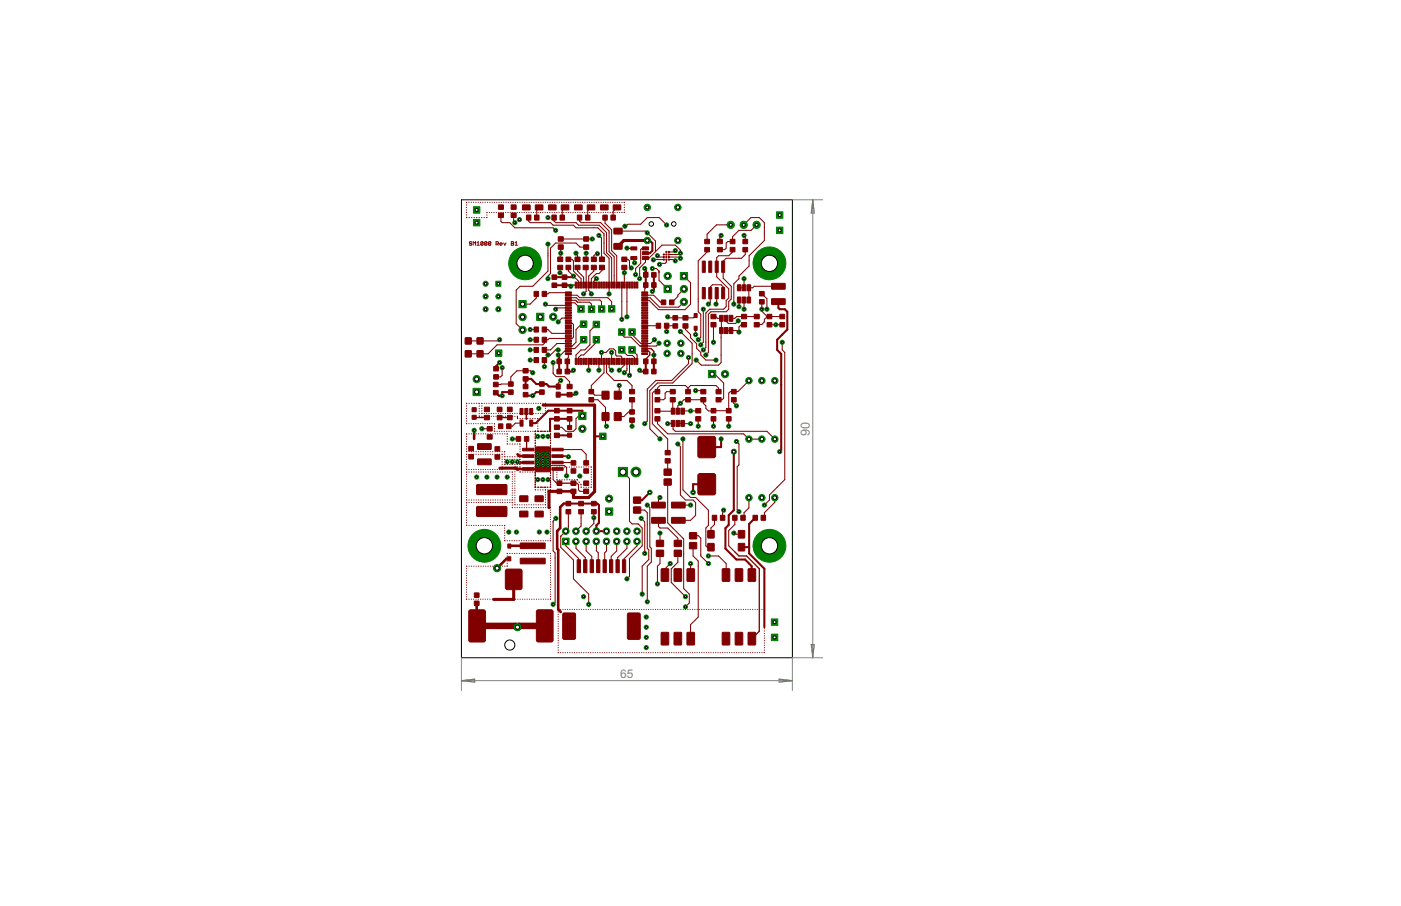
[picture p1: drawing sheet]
<svg xmlns="http://www.w3.org/2000/svg" width="432mm" height="279mm" viewBox="0 0 432 279" stroke-linecap="round" stroke-linejoin="round" font-family="sans-serif">
<defs><g id="words">
<text font-size="4.4" fill="#808080" x="249.6" y="134.5" transform="rotate(-90 249.6 134.5)">90</text>
<text font-size="4.1" fill="#808080" x="191.1" y="209">65</text>
</g></defs>
<g fill="none" stroke="#800000" stroke-width=".31">
<path d="M145.4 74.7l-.6-.2-.1 .4 .5 .2 .2 .4-.2 .1-.5-.1M145.8 75.6v-1.1l.4 .4 .4-.4v1.1M147 75.6h.7M147 74.9l.4-.4v1.1M148.9 74.7l-.5-.2-.2 1M148.9 74.7l-.2 .9-.5-.1M148.9 74.7l-.7 .8M150.1 74.7l-.6-.2-.1 1M150.1 74.7v.8l-.2 .1-.5-.1M150.1 74.7l-.7 .8M151.3 74.7l-.6-.2-.2 1M151.3 74.7l-.2 .9-.6-.1"/>
<path d="M151.3 74.7l-.8 .8M152.9 75.3l.7-.2-.2-.6h-.5v1.1M153.2 75.3l.4 .3M154.1 75.3h.7l-.2-.4-.5 .2 .1 .5h.4M155.2 74.9l.4 .7 .4-.7M157.6 74.5l.7 .2-.2 .9h-.5zM157.6 75.1h.5M158.8 75.6h.7M158.8 74.9l.3-.4v1.1"/>
</g>
<g fill="#800000" stroke="#800000" stroke-width=".31">
<path d="M147 149.5h9.1l.2 .3-.1 2.6-.3 .1h-8.9l-.1-.3v-2.4z" fill-rule="evenodd"/>
<path d="M147 156.2h9.1l.2 .4-.1 2.5-.3 .2-8.9-.1-.1-.3v-2.3z" fill-rule="evenodd"/>
<path d="M215.3 134.8l.5-.2h4.1l.5 .2 .2 .4v5.3l-.2 .5-.5 .2h-4.1l-.5-.2-.2-.5v-5.3z" fill-rule="evenodd"/>
<path d="M215.3 146.2l.5-.2h4.1l.5 .2 .2 .5v5.3l-.2 .4-.5 .2h-4.1l-.5-.2-.2-.4v-5.3z" fill-rule="evenodd"/>
<path d="M152.2 115.6h1.4v1.3h-1.4z" fill-rule="evenodd"/>
<path d="M152.2 113.1h1.4v1.3h-1.4z" fill-rule="evenodd"/>
<path d="M200.9 113.9h1.3v1.4h-1.3z" fill-rule="evenodd"/>
<path d="M198.4 113.9h1.3v1.4h-1.3z" fill-rule="evenodd"/>
<path d="M200.9 110.8h1.3v1.3h-1.3z" fill-rule="evenodd"/>
<path d="M198.4 110.8h1.3v1.3h-1.3z" fill-rule="evenodd"/>
<path d="M170.2 87.3h1.3v1.3h-1.3z" fill-rule="evenodd"/>
<path d="M170.2 84.8h1.3v1.3h-1.3z" fill-rule="evenodd"/>
<path d="M173.3 87.3h1.4v1.3h-1.4z" fill-rule="evenodd"/>
<path d="M173.3 84.8h1.4v1.3h-1.4z" fill-rule="evenodd"/>
<path d="M174.2 110.8h1.3v1.3h-1.3z" fill-rule="evenodd"/>
<path d="M171.7 110.8h1.3v1.3h-1.3z" fill-rule="evenodd"/>
<path d="M174.2 113.9h1.3v1.4h-1.3z" fill-rule="evenodd"/>
<path d="M171.7 113.9h1.3v1.4h-1.3z" fill-rule="evenodd"/>
<path d="M164.6 110.3h1.3v1.5h-1.3z" fill-rule="evenodd"/>
<path d="M167.1 110.3h1.3v1.5h-1.3z" fill-rule="evenodd"/>
<path d="M166.3 117.8h1.4v1.3h-1.4z" fill-rule="evenodd"/>
<path d="M166.3 120.3h1.4v1.3h-1.4z" fill-rule="evenodd"/>
<path d="M156.7 117.8h1.4v1.3h-1.4z" fill-rule="evenodd"/>
<path d="M156.7 120.3h1.4v1.3h-1.4z" fill-rule="evenodd"/>
<path d="M152.1 117.9h1.4v1.3h-1.4z" fill-rule="evenodd"/>
<path d="M152.1 120.4h1.4v1.3h-1.4z" fill-rule="evenodd"/>
<path d="M161.3 118.6h1.4v1.3h-1.4z" fill-rule="evenodd"/>
<path d="M161.3 121.1h1.4v1.3h-1.4z" fill-rule="evenodd"/>
<path d="M171.5 121h1.1v1.4h-1.1z" fill-rule="evenodd"/>
<path d="M171.5 118.5h1.1v1.4h-1.1z" fill-rule="evenodd"/>
<path d="M164.6 100.9h1.3v1.5h-1.3z" fill-rule="evenodd"/>
<path d="M167.1 100.9h1.3v1.5h-1.3z" fill-rule="evenodd"/>
<path d="M164.6 107.2h1.3v1.4h-1.3z" fill-rule="evenodd"/>
<path d="M167.1 107.2h1.3v1.4h-1.3z" fill-rule="evenodd"/>
<path d="M204.8 99.7h1.3v1.5h-1.3z" fill-rule="evenodd"/>
<path d="M202.3 99.7h1.3v1.5h-1.3z" fill-rule="evenodd"/>
<path d="M174.5 79.3h1.4v1.3h-1.4z" fill-rule="evenodd"/>
<path d="M174.5 81.8h1.4v1.3h-1.4z" fill-rule="evenodd"/>
<path d="M203.9 92.5h1.3v1.4h-1.3z" fill-rule="evenodd"/>
<path d="M206.4 92.5h1.3v1.4h-1.3z" fill-rule="evenodd"/>
<path d="M181.6 120.1h1.3v1.3h-1.3z" fill-rule="evenodd"/>
<path d="M181.6 122.6h1.3v1.3h-1.3z" fill-rule="evenodd"/>
<path d="M194.1 126.4h1.4v1.3h-1.4z" fill-rule="evenodd"/>
<path d="M194.1 128.9h1.4v1.3h-1.4z" fill-rule="evenodd"/>
<path d="M194.1 120.1h1.4v1.3h-1.4z" fill-rule="evenodd"/>
<path d="M194.1 122.6h1.4v1.3h-1.4z" fill-rule="evenodd"/>
<path d="M167.1 89.9h1.3v1.5h-1.3z" fill-rule="evenodd"/>
<path d="M164.6 89.9h1.3v1.5h-1.3z" fill-rule="evenodd"/>
<path d="M177.3 81.8h1.4v1.3h-1.4z" fill-rule="evenodd"/>
<path d="M177.3 79.3h1.4v1.3h-1.4z" fill-rule="evenodd"/>
<path d="M161.8 126h.9v1.8h-.9z" fill-rule="evenodd"/>
<path d="M160.3 126h.9v1.8h-.9z" fill-rule="evenodd"/>
<path d="M163.3 126h.9v1.8h-.9z" fill-rule="evenodd"/>
<path d="M160.3 129.6h.9v1.8h-.9z" fill-rule="evenodd"/>
<path d="M163.3 129.6h.9v1.8h-.9z" fill-rule="evenodd"/>
<path d="M170.9 126h1.4v1.3h-1.4z" fill-rule="evenodd"/>
<path d="M170.9 128.5h1.4v1.3h-1.4z" fill-rule="evenodd"/>
<path d="M156.2 130.8h1.3v1.3h-1.3z" fill-rule="evenodd"/>
<path d="M153.7 130.8h1.3v1.3h-1.3z" fill-rule="evenodd"/>
<path d="M174.9 126h1.3v1.3h-1.3z" fill-rule="evenodd"/>
<path d="M174.9 128.5h1.3v1.3h-1.3z" fill-rule="evenodd"/>
<path d="M156.4 125.6h1.4v1.3h-1.4z" fill-rule="evenodd"/>
<path d="M156.4 128.1h1.4v1.3h-1.4z" fill-rule="evenodd"/>
<path d="M153.3 125.6h1.4v1.3h-1.4z" fill-rule="evenodd"/>
<path d="M153.3 128.1h1.4v1.3h-1.4z" fill-rule="evenodd"/>
<path d="M175 131.2h1.1v1.2h-1.1z" fill-rule="evenodd"/>
<path d="M175 133.6h1.1v1.2h-1.1z" fill-rule="evenodd"/>
<path d="M170.9 133.6h1.5v1.3h-1.5z" fill-rule="evenodd"/>
<path d="M170.9 131.1h1.5v1.3h-1.5z" fill-rule="evenodd"/>
<path d="M185.1 63.2h2.3v1.5h-2.3z" fill-rule="evenodd"/>
<path d="M189 63.2h2.3v1.5h-2.3z" fill-rule="evenodd"/>
<path d="M177.1 63.2h2.3v1.5h-2.3z" fill-rule="evenodd"/>
<path d="M181 63.2h2.3v1.5h-2.3z" fill-rule="evenodd"/>
<path d="M169.1 63.2h2.3v1.5h-2.3z" fill-rule="evenodd"/>
<path d="M173 63.2h2.3v1.5h-2.3z" fill-rule="evenodd"/>
<path d="M161.1 63.2h2.3v1.5h-2.3z" fill-rule="evenodd"/>
<path d="M165 63.2h2.3v1.5h-2.3z" fill-rule="evenodd"/>
<path d="M185.8 66.4h1.3v1.4h-1.3z" fill-rule="evenodd"/>
<path d="M188.3 66.4h1.3v1.4h-1.3z" fill-rule="evenodd"/>
<path d="M178 66.4h1.3v1.4h-1.3z" fill-rule="evenodd"/>
<path d="M180.5 66.4h1.3v1.4h-1.3z" fill-rule="evenodd"/>
<path d="M170.1 66.4h1.3v1.4h-1.3z" fill-rule="evenodd"/>
<path d="M172.6 66.4h1.3v1.4h-1.3z" fill-rule="evenodd"/>
<path d="M162.3 66.4h1.3v1.4h-1.3z" fill-rule="evenodd"/>
<path d="M164.8 66.4h1.3v1.4h-1.3z" fill-rule="evenodd"/>
<path d="M161.1 144.3l3.4-.1v.7l-3.3 .1z" fill-rule="evenodd"/>
<path d="M161.1 142.3l3.4-.1v.7l-3.3 .1z" fill-rule="evenodd"/>
<path d="M161.1 140.3h3.4v.7l-3.3 .1z" fill-rule="evenodd"/>
<path d="M161.1 138.3l3.4-.1v.7l-3.3 .1z" fill-rule="evenodd"/>
<path d="M170.1 144.3l3.4-.1 .1 .7-3.4 .1z" fill-rule="evenodd"/>
<path d="M170.1 142.3l3.4-.1 .1 .7-3.4 .1z" fill-rule="evenodd"/>
<path d="M170.1 140.3h3.4l.1 .7-3.4 .1z" fill-rule="evenodd"/>
<path d="M170.1 138.3l3.4-.1 .1 .7-3.4 .1z" fill-rule="evenodd"/>
<path d="M165.2 138l3.9-.2 .5 .3v6.8l-.3 .6h-3.7l-.5-.4-.1-6.7z" fill-rule="evenodd"/>
<path d="M182.3 79.3h1.5v1.3h-1.5z" fill-rule="evenodd"/>
<path d="M182.3 81.8h1.5v1.3h-1.5z" fill-rule="evenodd"/>
<path d="M179.8 79.3h1.4v1.3h-1.4z" fill-rule="evenodd"/>
<path d="M179.8 81.8h1.4v1.3h-1.4z" fill-rule="evenodd"/>
<path d="M184.8 79.3h1.5v1.3h-1.5z" fill-rule="evenodd"/>
<path d="M184.8 81.8h1.5v1.3h-1.5z" fill-rule="evenodd"/>
<path d="M198 77.7h1.8v.8h-1.8z" fill-rule="evenodd"/>
<path d="M198 76.2h1.8v.8h-1.8z" fill-rule="evenodd"/>
<path d="M198 79.2h1.8v.8h-1.8z" fill-rule="evenodd"/>
<path d="M194.4 76.2h1.8v.8h-1.8z" fill-rule="evenodd"/>
<path d="M194.4 79.2h1.8v.8h-1.8z" fill-rule="evenodd"/>
<path d="M172.1 73.1h1.5v1.2h-1.5z" fill-rule="evenodd"/>
<path d="M172.1 75.6h1.5v1.2h-1.5z" fill-rule="evenodd"/>
<path d="M179.9 75.6h1.5v1.2h-1.5z" fill-rule="evenodd"/>
<path d="M179.9 73.1h1.5v1.2h-1.5z" fill-rule="evenodd"/>
<path d="M189.3 70.4h2.4v1.7h-2.4z" fill-rule="evenodd"/>
<path d="M189.3 75.1h2.4v1.7h-2.4z" fill-rule="evenodd"/>
<path d="M171.9 79.3h1.5v1.3h-1.5z" fill-rule="evenodd"/>
<path d="M171.9 81.8h1.5v1.3h-1.5z" fill-rule="evenodd"/>
<path d="M161.7 134.7h1.3v1.4h-1.3z" fill-rule="evenodd"/>
<path d="M159.1 134.7h1.3v1.4h-1.3z" fill-rule="evenodd"/>
<path d="M171.7 150.9h1.4v1.3h-1.4z" fill-rule="evenodd"/>
<path d="M171.7 148.4h1.4v1.3h-1.4z" fill-rule="evenodd"/>
<path d="M176 150.9h1.5v1.3h-1.5z" fill-rule="evenodd"/>
<path d="M176 148.4h1.5v1.3h-1.5z" fill-rule="evenodd"/>
<path d="M179.9 150.9h1.5v1.3h-1.5z" fill-rule="evenodd"/>
<path d="M179.9 148.4h1.5v1.3h-1.5z" fill-rule="evenodd"/>
<path d="M180 142.1h1.3v1.3h-1.3z" fill-rule="evenodd"/>
<path d="M180 144.6h1.3v1.3h-1.3z" fill-rule="evenodd"/>
<path d="M150.2 134.1h1.5v1.3h-1.5z" fill-rule="evenodd"/>
<path d="M150.2 131.6h1.5v1.3h-1.5z" fill-rule="evenodd"/>
<path d="M147.2 136.9l4-.1 .2 .2-.1 1.6h-3.9l-.2-.2z" fill-rule="evenodd"/>
<path d="M147.2 141.6l4-.1 .2 .2-.1 1.6h-3.9l-.2-.2z" fill-rule="evenodd"/>
<path d="M211.4 120.1h1.3v1.3h-1.3z" fill-rule="evenodd"/>
<path d="M211.4 122.6h1.3v1.3h-1.3z" fill-rule="evenodd"/>
<path d="M220.7 120.1h1.5v1.3h-1.5z" fill-rule="evenodd"/>
<path d="M220.7 122.6h1.5v1.3h-1.5z" fill-rule="evenodd"/>
<path d="M216 120.1h1.5v1.3h-1.5z" fill-rule="evenodd"/>
<path d="M216 122.6h1.5v1.3h-1.5z" fill-rule="evenodd"/>
<path d="M214.5 126h1.4v1.3h-1.4z" fill-rule="evenodd"/>
<path d="M214.5 128.5h1.4v1.3h-1.4z" fill-rule="evenodd"/>
<path d="M217.2 76.3h1.4v1.3h-1.4z" fill-rule="evenodd"/>
<path d="M217.2 73.8h1.4v1.3h-1.4z" fill-rule="evenodd"/>
<path d="M229 76.3h1.4v1.3h-1.4z" fill-rule="evenodd"/>
<path d="M229 73.8h1.4v1.3h-1.4z" fill-rule="evenodd"/>
<path d="M221.1 73.8h1.5v1.3h-1.5z" fill-rule="evenodd"/>
<path d="M221.1 76.3h1.5v1.3h-1.5z" fill-rule="evenodd"/>
<path d="M149.3 125.6h1.5v1.3h-1.5z" fill-rule="evenodd"/>
<path d="M149.3 128.1h1.5v1.3h-1.5z" fill-rule="evenodd"/>
<path d="M145.5 125.8h1.2v1.1h-1.2z" fill-rule="evenodd"/>
<path d="M145.5 128.1h1.2v1.2h-1.2z" fill-rule="evenodd"/>
<path d="M218.2 163.6h1.9v2.3h-1.9z" fill-rule="evenodd"/>
<path d="M218.2 167.6h1.9v2.3h-1.9z" fill-rule="evenodd"/>
<path d="M227.6 167.6h1.9v2.3h-1.9z" fill-rule="evenodd"/>
<path d="M227.6 163.6h1.9v2.3h-1.9z" fill-rule="evenodd"/>
<path d="M219.6 158.9h1.3v1.5h-1.3z" fill-rule="evenodd"/>
<path d="M222.1 158.9h1.3v1.5h-1.3z" fill-rule="evenodd"/>
<path d="M177.3 110.5l.5 .1-.1 1.8-.4-.1z" fill-rule="evenodd"/>
<path d="M178.1 110.5l.4 .1v1.8l-.4-.1z" fill-rule="evenodd"/>
<path d="M178.9 110.5l.4 .1v1.8l-.4-.1z" fill-rule="evenodd"/>
<path d="M179.7 110.5l.4 .1-.1 1.8-.4-.1z" fill-rule="evenodd"/>
<path d="M180.4 110.5l.5 .1-.1 1.8-.4-.1z" fill-rule="evenodd"/>
<path d="M181.2 110.5l.5 .1-.1 1.8-.4-.1z" fill-rule="evenodd"/>
<path d="M182 110.5l.5 .1-.1 1.8-.4-.1z" fill-rule="evenodd"/>
<path d="M182.8 110.5l.5 .1-.1 1.8-.4-.1z" fill-rule="evenodd"/>
<path d="M183.6 110.5l.4 .1v1.8l-.4-.1z" fill-rule="evenodd"/>
<path d="M184.4 110.5l.4 .1v1.8l-.4-.1z" fill-rule="evenodd"/>
<path d="M185.2 110.5l.4 .1v1.8l-.5-.1z" fill-rule="evenodd"/>
<path d="M185.9 110.5l.5 .1-.1 1.8-.4-.1z" fill-rule="evenodd"/>
<path d="M186.7 110.5l.5 .1-.1 1.8-.4-.1z" fill-rule="evenodd"/>
<path d="M187.5 110.5l.5 .1-.1 1.8-.4-.1z" fill-rule="evenodd"/>
<path d="M188.3 110.5l.4 .1v1.8l-.4-.1z" fill-rule="evenodd"/>
<path d="M189.1 110.5l.4 .1v1.8l-.4-.1z" fill-rule="evenodd"/>
<path d="M189.9 110.5l.4 .1v1.8l-.5-.1z" fill-rule="evenodd"/>
<path d="M190.6 110.5l.5 .1-.1 1.8-.4-.1z" fill-rule="evenodd"/>
<path d="M191.4 110.5l.5 .1-.1 1.8-.4-.1z" fill-rule="evenodd"/>
<path d="M192.2 110.5l.5 .1-.1 1.8-.4-.1z" fill-rule="evenodd"/>
<path d="M193 110.5l.5 .1-.1 1.8-.4-.1z" fill-rule="evenodd"/>
<path d="M193.8 110.5l.4 .1v1.8l-.4-.1z" fill-rule="evenodd"/>
<path d="M194.6 110.5l.4 .1v1.8l-.4-.1z" fill-rule="evenodd"/>
<path d="M195.4 110.5l.4 .1v1.8l-.5-.1z" fill-rule="evenodd"/>
<path d="M196.1 110.5l.5 .1-.1 1.8-.4-.1z" fill-rule="evenodd"/>
<path d="M197.8 108.9l1.8-.1v.4l-1.8 .1z" fill-rule="evenodd"/>
<path d="M197.8 108.1h1.8v.4h-1.8z" fill-rule="evenodd"/>
<path d="M197.8 107.3h1.8v.4h-1.8z" fill-rule="evenodd"/>
<path d="M197.8 106.5h1.8v.4l-1.8 .1z" fill-rule="evenodd"/>
<path d="M197.8 105.7h1.8v.4l-1.8 .1z" fill-rule="evenodd"/>
<path d="M197.8 104.9h1.8v.4l-1.8 .1z" fill-rule="evenodd"/>
<path d="M197.8 104.2l1.8-.1v.4l-1.8 .1z" fill-rule="evenodd"/>
<path d="M197.8 103.4h1.8v.4h-1.8z" fill-rule="evenodd"/>
<path d="M197.8 102.6h1.8v.4h-1.8z" fill-rule="evenodd"/>
<path d="M197.8 101.8h1.8v.4l-1.8 .1z" fill-rule="evenodd"/>
<path d="M197.8 101h1.8v.4l-1.8 .1z" fill-rule="evenodd"/>
<path d="M197.8 100.2h1.8v.4l-1.8 .1z" fill-rule="evenodd"/>
<path d="M197.8 99.5l1.8-.1v.4l-1.8 .1z" fill-rule="evenodd"/>
<path d="M197.8 98.7h1.8v.4h-1.8z" fill-rule="evenodd"/>
<path d="M197.8 97.9h1.8v.4h-1.8z" fill-rule="evenodd"/>
<path d="M197.8 97.1h1.8v.4h-1.8z" fill-rule="evenodd"/>
<path d="M197.8 96.3h1.8v.4l-1.8 .1z" fill-rule="evenodd"/>
<path d="M197.8 95.5h1.8v.4l-1.8 .1z" fill-rule="evenodd"/>
<path d="M197.8 94.7h1.8v.4l-1.8 .1z" fill-rule="evenodd"/>
<path d="M197.8 94l1.8-.1v.4l-1.8 .1z" fill-rule="evenodd"/>
<path d="M197.8 93.2h1.8v.4h-1.8z" fill-rule="evenodd"/>
<path d="M197.8 92.4h1.8v.4h-1.8z" fill-rule="evenodd"/>
<path d="M197.8 91.6h1.8v.4l-1.8 .1z" fill-rule="evenodd"/>
<path d="M197.8 90.8h1.8v.4l-1.8 .1z" fill-rule="evenodd"/>
<path d="M197.8 90h1.8v.4l-1.8 .1z" fill-rule="evenodd"/>
<path d="M196.1 87h.5l-.1 1.8h-.4z" fill-rule="evenodd"/>
<path d="M195.4 87h.4v1.8h-.5z" fill-rule="evenodd"/>
<path d="M194.6 87h.4v1.8h-.4z" fill-rule="evenodd"/>
<path d="M193.8 87h.4v1.8h-.4z" fill-rule="evenodd"/>
<path d="M193 87h.5l-.1 1.8h-.4z" fill-rule="evenodd"/>
<path d="M192.2 87h.5l-.1 1.8h-.4z" fill-rule="evenodd"/>
<path d="M191.4 87h.5l-.1 1.8h-.4z" fill-rule="evenodd"/>
<path d="M190.6 87h.5l-.1 1.8h-.4z" fill-rule="evenodd"/>
<path d="M189.9 87h.4v1.8h-.5z" fill-rule="evenodd"/>
<path d="M189.1 87h.4v1.8h-.4z" fill-rule="evenodd"/>
<path d="M188.3 87h.4v1.8h-.4z" fill-rule="evenodd"/>
<path d="M187.5 87h.5l-.1 1.8h-.4z" fill-rule="evenodd"/>
<path d="M186.7 87h.5l-.1 1.8h-.4z" fill-rule="evenodd"/>
<path d="M185.9 87h.5l-.1 1.8h-.4z" fill-rule="evenodd"/>
<path d="M185.2 87h.4v1.8h-.5z" fill-rule="evenodd"/>
<path d="M184.4 87h.4v1.8h-.4z" fill-rule="evenodd"/>
<path d="M183.6 87h.4v1.8h-.4z" fill-rule="evenodd"/>
<path d="M182.8 87h.5l-.1 1.8h-.4z" fill-rule="evenodd"/>
<path d="M182 87h.5l-.1 1.8h-.4z" fill-rule="evenodd"/>
<path d="M181.2 87h.5l-.1 1.8h-.4z" fill-rule="evenodd"/>
<path d="M180.4 87h.5l-.1 1.8h-.4z" fill-rule="evenodd"/>
<path d="M179.7 87h.4l-.1 1.8h-.4z" fill-rule="evenodd"/>
<path d="M178.9 87h.4v1.8h-.4z" fill-rule="evenodd"/>
<path d="M178.1 87h.4v1.8h-.4z" fill-rule="evenodd"/>
<path d="M177.3 87h.5l-.1 1.8h-.4z" fill-rule="evenodd"/>
<path d="M174.3 90h1.8v.4l-1.8 .1z" fill-rule="evenodd"/>
<path d="M174.3 90.8h1.8v.4l-1.8 .1z" fill-rule="evenodd"/>
<path d="M174.3 91.6h1.8v.4l-1.8 .1z" fill-rule="evenodd"/>
<path d="M174.3 92.4h1.8v.4h-1.8z" fill-rule="evenodd"/>
<path d="M174.3 93.2h1.8v.4h-1.8z" fill-rule="evenodd"/>
<path d="M174.3 94l1.8-.1v.4l-1.8 .1z" fill-rule="evenodd"/>
<path d="M174.3 94.7h1.8v.4l-1.8 .1z" fill-rule="evenodd"/>
<path d="M174.3 95.5h1.8v.4l-1.8 .1z" fill-rule="evenodd"/>
<path d="M174.3 96.3h1.8v.4l-1.8 .1z" fill-rule="evenodd"/>
<path d="M174.3 97.1h1.8v.4h-1.8z" fill-rule="evenodd"/>
<path d="M174.3 97.9h1.8v.4h-1.8z" fill-rule="evenodd"/>
<path d="M174.3 98.7h1.8v.4h-1.8z" fill-rule="evenodd"/>
<path d="M174.3 99.5l1.8-.1v.4l-1.8 .1z" fill-rule="evenodd"/>
<path d="M174.3 100.2h1.8v.4l-1.8 .1z" fill-rule="evenodd"/>
<path d="M174.3 101h1.8v.4l-1.8 .1z" fill-rule="evenodd"/>
<path d="M174.3 101.8h1.8v.4l-1.8 .1z" fill-rule="evenodd"/>
<path d="M174.3 102.6h1.8v.4h-1.8z" fill-rule="evenodd"/>
<path d="M174.3 103.4h1.8v.4h-1.8z" fill-rule="evenodd"/>
<path d="M174.3 104.2l1.8-.1v.4l-1.8 .1z" fill-rule="evenodd"/>
<path d="M174.3 104.9h1.8v.4l-1.8 .1z" fill-rule="evenodd"/>
<path d="M174.3 105.7h1.8v.4l-1.8 .1z" fill-rule="evenodd"/>
<path d="M174.3 106.5h1.8v.4l-1.8 .1z" fill-rule="evenodd"/>
<path d="M174.3 107.3h1.8v.4h-1.8z" fill-rule="evenodd"/>
<path d="M174.3 108.1h1.8v.4h-1.8z" fill-rule="evenodd"/>
<path d="M174.3 108.9l1.8-.1v.4l-1.8 .1z" fill-rule="evenodd"/>
<path d="M191.9 172.6l.9 .1-.1 3.9-.9-.1z" fill-rule="evenodd"/>
<path d="M189.9 172.6l1 .1-.2 3.9-.9-.1z" fill-rule="evenodd"/>
<path d="M187.9 172.6l1 .1-.2 3.9-.8-.1z" fill-rule="evenodd"/>
<path d="M185.9 172.6l1 .1-.1 3.9-.9-.1z" fill-rule="evenodd"/>
<path d="M183.9 172.6l1 .1-.1 3.9-.9-.1z" fill-rule="evenodd"/>
<path d="M181.9 172.6l1 .1-.1 3.9-.9-.1z" fill-rule="evenodd"/>
<path d="M179.9 172.6l1 .1-.1 3.9-.9-.1z" fill-rule="evenodd"/>
<path d="M177.9 172.6l1 .1-.1 3.9-.9-.1z" fill-rule="evenodd"/>
<path d="M193.4 189.3l.5-.3h2.9l.5 .3v7.4l-.2 .4-3.2 .1-.5-.3z" fill-rule="evenodd"/>
<path d="M173.5 189.3l.4-.3h3l.4 .3 .1 7.4-.2 .4-3.3 .1-.4-.3z" fill-rule="evenodd"/>
<path d="M191.7 79.3h1.5v1.3h-1.5z" fill-rule="evenodd"/>
<path d="M191.7 81.8h1.5v1.3h-1.5z" fill-rule="evenodd"/>
<path d="M201.9 120.1h1.4v1.3h-1.4z" fill-rule="evenodd"/>
<path d="M201.9 122.6h1.4v1.3h-1.4z" fill-rule="evenodd"/>
<path d="M144.7 188.2l.4-.2h3.9l.6 .4v9l-.4 .5-4.1 .1-.6-.4v-9z" fill-rule="evenodd"/>
<path d="M155.9 175.7l.5-.2h3.9l.4 .2 .2 .4v5.1l-.2 .5-.4 .1h-3.9l-.5-.1-.2-.5v-5.1z" fill-rule="evenodd"/>
<path d="M165.5 188.2l.5-.2h3.8l.6 .4 .1 9-.4 .5-4.1 .1-.6-.4-.1-9z" fill-rule="evenodd"/>
<path d="M227.3 91.6h1v1.8h-1z" fill-rule="evenodd"/>
<path d="M227.3 87.9h1v1.7h-1z" fill-rule="evenodd"/>
<path d="M228.8 87.9h1v1.7h-1z" fill-rule="evenodd"/>
<path d="M230.3 87.9h1v1.7h-1z" fill-rule="evenodd"/>
<path d="M228.8 91.6h1v1.8h-1z" fill-rule="evenodd"/>
<path d="M230.3 91.6h1v1.8h-1z" fill-rule="evenodd"/>
<path d="M224.8 97.3h1v1.8h-1z" fill-rule="evenodd"/>
<path d="M224.8 101h1v1.8h-1z" fill-rule="evenodd"/>
<path d="M223.3 101h1v1.8h-1z" fill-rule="evenodd"/>
<path d="M221.8 101h1v1.8h-1z" fill-rule="evenodd"/>
<path d="M223.3 97.3h1v1.8h-1z" fill-rule="evenodd"/>
<path d="M221.8 97.3h1v1.8h-1z" fill-rule="evenodd"/>
<path d="M228.6 97h1.5v1.3h-1.5z" fill-rule="evenodd"/>
<path d="M228.6 99.5h1.5v1.3h-1.5z" fill-rule="evenodd"/>
<path d="M232.5 97h1.5v1.3h-1.5z" fill-rule="evenodd"/>
<path d="M232.5 99.5h1.5v1.3h-1.5z" fill-rule="evenodd"/>
<path d="M219.2 97h1.4v1.3h-1.4z" fill-rule="evenodd"/>
<path d="M219.2 99.5h1.4v1.3h-1.4z" fill-rule="evenodd"/>
<path d="M237.8 87.4h4l.2 .2v1.5l-4 .1-.2-.2z" fill-rule="evenodd"/>
<path d="M237.8 92.2l4-.1 .2 .2v1.5l-4 .1-.2-.2z" fill-rule="evenodd"/>
<path d="M228.4 158.9h1.2v1.5h-1.2z" fill-rule="evenodd"/>
<path d="M225.8 158.9h1.3v1.5h-1.3z" fill-rule="evenodd"/>
<path d="M232.1 158.9h1.3v1.5h-1.3z" fill-rule="evenodd"/>
<path d="M234.6 158.9h1.3v1.5h-1.3z" fill-rule="evenodd"/>
<path d="M207 154.9h4l.2 .2-.1 1.5-3.9 .1-.3-.3z" fill-rule="evenodd"/>
<path d="M207 159.6h4l.2 .2-.1 1.5-3.9 .1-.3-.3z" fill-rule="evenodd"/>
<path d="M219.2 128.5h1.4v1.3h-1.4z" fill-rule="evenodd"/>
<path d="M219.2 126h1.4v1.3h-1.4z" fill-rule="evenodd"/>
<path d="M225.1 76.3h1.4v1.3h-1.4z" fill-rule="evenodd"/>
<path d="M225.1 73.8h1.4v1.3h-1.4z" fill-rule="evenodd"/>
<path d="M236.5 99.5h1.3v1.3h-1.3z" fill-rule="evenodd"/>
<path d="M236.5 97h1.3v1.3h-1.3z" fill-rule="evenodd"/>
<path d="M234.1 89.9h1.4v1.3h-1.4z" fill-rule="evenodd"/>
<path d="M234.1 92.4h1.4v1.3h-1.4z" fill-rule="evenodd"/>
<path d="M212.5 167.4h2.2v1.8h-2.2z" fill-rule="evenodd"/>
<path d="M212.5 164.3h2.2v1.8h-2.2z" fill-rule="evenodd"/>
<path d="M207.8 166.7h2.2v1.8h-2.2z" fill-rule="evenodd"/>
<path d="M207.8 169.7h2.2v1.8h-2.2z" fill-rule="evenodd"/>
<path d="M195.3 153.3h2.1v1.9h-2.1z" fill-rule="evenodd"/>
<path d="M195.3 156.4h2.1v1.8h-2.1z" fill-rule="evenodd"/>
<path d="M204.7 147.7h2.2v1.9h-2.2z" fill-rule="evenodd"/>
<path d="M204.7 144.7h2.2v1.8h-2.2z" fill-rule="evenodd"/>
<path d="M202.3 166.7h2.2v1.8h-2.2z" fill-rule="evenodd"/>
<path d="M202.3 169.7h2.2v1.8h-2.2z" fill-rule="evenodd"/>
<path d="M174.5 157.2h1.4v1.2h-1.4z" fill-rule="evenodd"/>
<path d="M174.5 154.7h1.4v1.2h-1.4z" fill-rule="evenodd"/>
<path d="M178.4 157.2h1.4v1.2h-1.4z" fill-rule="evenodd"/>
<path d="M178.4 154.7h1.4v1.2h-1.4z" fill-rule="evenodd"/>
<path d="M182.3 157.2h1.4v1.2h-1.4z" fill-rule="evenodd"/>
<path d="M182.3 154.7h1.4v1.2h-1.4z" fill-rule="evenodd"/>
<path d="M218.5 88.7l.9 .1-.1 3.3-.9-.1z" fill-rule="evenodd"/>
<path d="M218.5 80.5l.9 .1-.1 3.4-.9-.1z" fill-rule="evenodd"/>
<path d="M216.5 88.7l.9 .1-.1 3.3-.8-.1z" fill-rule="evenodd"/>
<path d="M220.5 88.7l.9 .1-.2 3.3-.8-.1z" fill-rule="evenodd"/>
<path d="M222.5 88.7l.9 .1-.2 3.3-.8-.1z" fill-rule="evenodd"/>
<path d="M216.5 80.5l.9 .1-.1 3.4-.8-.1z" fill-rule="evenodd"/>
<path d="M220.5 80.5l.9 .1-.2 3.4-.8-.1z" fill-rule="evenodd"/>
<path d="M222.5 80.5l.9 .1-.2 3.4-.8-.1z" fill-rule="evenodd"/>
<path d="M211.7 175.5h2.3l-.1 3.8-2.2-.1z" fill-rule="evenodd"/>
<path d="M207.8 175.5h2.3l-.1 3.8-2.2-.1z" fill-rule="evenodd"/>
<path d="M203.8 175.5h2.3l-.1 3.8-2.2-.1z" fill-rule="evenodd"/>
<path d="M203.8 195.1h2.3l-.1 3.8-2.2-.1z" fill-rule="evenodd"/>
<path d="M207.8 195.1h2.3l-.1 3.8-2.2-.1z" fill-rule="evenodd"/>
<path d="M211.7 195.1h2.3l-.1 3.8-2.2-.1z" fill-rule="evenodd"/>
<path d="M230.6 175.5h2.3l-.1 3.8-2.2-.1z" fill-rule="evenodd"/>
<path d="M226.6 175.5h2.3l-.1 3.8-2.2-.1z" fill-rule="evenodd"/>
<path d="M222.6 175.5h2.3l-.1 3.8-2.2-.1z" fill-rule="evenodd"/>
<path d="M222.6 195.1h2.3l-.1 3.8-2.2-.1z" fill-rule="evenodd"/>
<path d="M226.6 195.1h2.3l-.1 3.8-2.2-.1z" fill-rule="evenodd"/>
<path d="M230.6 195.1h2.3l-.1 3.8-2.2-.1z" fill-rule="evenodd"/>
<path d="M152.6 137.8h1.4v1.3h-1.4z" fill-rule="evenodd"/>
<path d="M152.6 140.3h1.4v1.3h-1.4z" fill-rule="evenodd"/>
<path d="M161.3 116.2h1.4v1.3h-1.4z" fill-rule="evenodd"/>
<path d="M161.3 113.7h1.4v1.3h-1.4z" fill-rule="evenodd"/>
<path d="M156.5 171.7h.9v1.2h-.9z" fill-rule="evenodd"/>
<path d="M156.5 167.8h.9v1.2h-.9z" fill-rule="evenodd"/>
<path d="M200.9 154.9h4l.2 .2-.1 1.5-4 .1-.2-.3z" fill-rule="evenodd"/>
<path d="M200.9 159.6h4l.2 .2-.1 1.5-4 .1-.2-.3z" fill-rule="evenodd"/>
<path d="M176.1 142.1h1.3v1.3h-1.3z" fill-rule="evenodd"/>
<path d="M176.1 144.6h1.3v1.3h-1.3z" fill-rule="evenodd"/>
<path d="M164.9 157.7h2.5v1.7h-2.5z" fill-rule="evenodd"/>
<path d="M164.9 153h2.5v1.6h-2.5z" fill-rule="evenodd"/>
<path d="M160.2 157.7h2.5v1.7h-2.5z" fill-rule="evenodd"/>
<path d="M160.2 153h2.5v1.6h-2.5z" fill-rule="evenodd"/>
<path d="M209.9 125.9h1v1.8h-1z" fill-rule="evenodd"/>
<path d="M209.9 129.7h1v1.8h-1z" fill-rule="evenodd"/>
<path d="M208.4 129.7h1v1.8h-1z" fill-rule="evenodd"/>
<path d="M206.9 129.7h1v1.8h-1z" fill-rule="evenodd"/>
<path d="M208.4 125.9h1v1.8h-1z" fill-rule="evenodd"/>
<path d="M206.9 125.9h1v1.8h-1z" fill-rule="evenodd"/>
<path d="M206.6 120.1h1.5v1.3h-1.5z" fill-rule="evenodd"/>
<path d="M206.6 122.6h1.5v1.3h-1.5z" fill-rule="evenodd"/>
<path d="M201.9 126h1.5v1.3h-1.5z" fill-rule="evenodd"/>
<path d="M201.9 128.5h1.5v1.3h-1.5z" fill-rule="evenodd"/>
<path d="M225.5 122.6h1.4v1.3h-1.4z" fill-rule="evenodd"/>
<path d="M225.5 120.1h1.4v1.3h-1.4z" fill-rule="evenodd"/>
<path d="M223.9 128.5h1.4v1.3h-1.4z" fill-rule="evenodd"/>
<path d="M223.9 126h1.4v1.3h-1.4z" fill-rule="evenodd"/>
<path d="M240.4 99.5h1.4v1.3h-1.4z" fill-rule="evenodd"/>
<path d="M240.4 97h1.4v1.3h-1.4z" fill-rule="evenodd"/>
<path d="M210.5 99.9h1.5v1.3h-1.5z" fill-rule="evenodd"/>
<path d="M210.5 97.4h1.5v1.3h-1.5z" fill-rule="evenodd"/>
<path d="M214 100.6h.8v1.2h-.8z" fill-rule="evenodd"/>
<path d="M214 96.7h.8v1.2h-.8z" fill-rule="evenodd"/>
<path d="M207.4 97.4h1.4v1.3h-1.4z" fill-rule="evenodd"/>
<path d="M207.4 99.9h1.4v1.3h-1.4z" fill-rule="evenodd"/>
<path d="M198.4 87.2h1.3v1.4h-1.3z" fill-rule="evenodd"/>
<path d="M200.9 87.2h1.3v1.4h-1.3z" fill-rule="evenodd"/>
<path d="M198.4 84.1h1.3v1.3h-1.3z" fill-rule="evenodd"/>
<path d="M200.9 84.1h1.3v1.3h-1.3z" fill-rule="evenodd"/>
<path d="M143.4 108.2h1.8v1.9h-1.8z" fill-rule="evenodd"/>
<path d="M147.1 108.2h1.8v1.9h-1.8z" fill-rule="evenodd"/>
<path d="M147.1 104.2h1.8v1.9h-1.8z" fill-rule="evenodd"/>
<path d="M143.4 104.2h1.8v1.9h-1.8z" fill-rule="evenodd"/>
<path d="M164.6 104h1.3v1.5h-1.3z" fill-rule="evenodd"/>
<path d="M167.1 104h1.3v1.5h-1.3z" fill-rule="evenodd"/>
<path d="M174.8 121.1h1.5v1.3h-1.5z" fill-rule="evenodd"/>
<path d="M174.8 118.6h1.5v1.3h-1.5z" fill-rule="evenodd"/>
<path d="M157.6 63.2h1.4v1.3h-1.4z" fill-rule="evenodd"/>
<path d="M157.6 65.8h1.4v1.2h-1.4z" fill-rule="evenodd"/>
<path d="M153.7 63.2h1.4v1.3h-1.4z" fill-rule="evenodd"/>
<path d="M153.7 65.8h1.4v1.2h-1.4z" fill-rule="evenodd"/>
<path d="M189.3 127.3h2.2l-.1 2.4-2.1-.1z" fill-rule="evenodd"/>
<path d="M189.3 120.8h2.2l-.1 2.3-2.1-.1z" fill-rule="evenodd"/>
<path d="M185.6 120.8h2.1l-.1 2.3-2-.1z" fill-rule="evenodd"/>
<path d="M185.6 127.3h2.1l-.1 2.4-2-.1z" fill-rule="evenodd"/>
<path d="M144.5 140.2h1.4v1.3h-1.4z" fill-rule="evenodd"/>
<path d="M144.5 137.7h1.4v1.3h-1.4z" fill-rule="evenodd"/>
<path d="M146.2 182.9h1.4v1.3h-1.4z" fill-rule="evenodd"/>
<path d="M146.2 185.4h1.4v1.3h-1.4z" fill-rule="evenodd"/>
<path d="M160.4 172.2l7.4-.1 .2 .3v1.3l-.2 .2h-7.3l-.2-.2z" fill-rule="evenodd"/>
<path d="M160.4 167.5l7.4-.1 .2 .3v1.3l-.2 .2h-7.3l-.2-.2z" fill-rule="evenodd"/>
<path d="M205 141.5h1.5v1.3h-1.5z" fill-rule="evenodd"/>
<path d="M205 138.9h1.5v1.3h-1.5z" fill-rule="evenodd"/>
<circle cx="205.4" cy="80.1" r=".19"/>
<circle cx="204.6" cy="80.1" r=".19"/>
<circle cx="206.2" cy="80.1" r=".19"/>
<circle cx="205.4" cy="79.3" r=".19"/>
<circle cx="204.6" cy="79.3" r=".19"/>
<circle cx="206.2" cy="79.3" r=".19"/>
<circle cx="205.4" cy="78.5" r=".19"/>
<circle cx="204.6" cy="78.5" r=".19"/>
<circle cx="206.2" cy="78.5" r=".19"/>
<circle cx="205.4" cy="77.7" r=".19"/>
<circle cx="206.2" cy="77.7" r=".19"/>
</g>
<g fill="none" stroke="#800000" stroke-width=".32">
<path d="M143.8 63.2v.1M143.8 63.9v.2M143.8 64.7v.1M143.8 65.4v.2M143.8 66.2v.1M143.8 67l.1 .1M143.9 62.4l-.1 .1M144.5 62.4h.1M144.5 67.1h.2M145.2 62.4h.1M145.3 67.1h.2M145.9 62.4h.1"/>
<path d="M146.1 67.1h.1M146.6 62.4h.1M146.9 67.1h.1M147.4 62.4h.1M147.6 67.1h.2M148.1 62.4h.1M148.4 67.1h.1M148.8 62.4h.1M149.2 67.1h.1M149.5 62.4h.1M150.1 66.3v.1M150.1 67l-.2 .1"/>
<path d="M150.2 65.5l-.1 .1M150.2 62.4h.1M150.8 65.5h.1M150.9 62.4h.1M151.5 65.5h.1M151.6 62.4h.1M152.2 65.5h.1M152.4 62.4h.1M152.9 65.5h.1M153.1 62.4h.1M153.6 65.5h.1M153.8 62.4h.1"/>
<path d="M154.4 65.5h.1M154.4 66.4v1.9l.4 .4h2.3l1.6 1.6h11.8l.8 .7M154.5 62.4h.1M155.1 65.5h.1M155.2 62.4h.1M155.8 65.5h.1M155.9 62.4h.1M156.5 65.5h.1M156.6 62.4h.1M157.2 65.5h.1M157.4 62.4h.1M157.9 65.5h.1"/>
<path d="M158.1 62.4h.1M158.3 66.4v1.9l.4 .4M158.7 65.5h.1M158.8 62.4h.1M159.4 65.5h.1M159.5 62.4h.1M160.1 65.5h.1M160.2 62.4h.1M160.8 65.5h.1M160.9 62.4h.1M161.5 65.5h.1M161.6 62.4h.1"/>
<path d="M162.2 65.5h.1M162.3 62.4h.1M162.9 67.1v1.1l.5 .5h6.3l.8 .7h6.2l.8 .9h6.8l1.9 1.8v6l1.5 1.6v10.9M163 65.5h.1M163.1 62.4h.1M163.7 65.5h.1M163.8 62.4h.1M164.4 65.5h.1M164.5 62.4h.1M165.1 65.5h.1M165.2 62.4h.1M165.8 65.5h.1"/>
<path d="M165.9 62.4h.1M166.2 64l-.8 .7v2.4M166.5 65.5h.1M166.6 62.4h.1M167.3 65.5h.1M167.4 62.4h.1M168 65.5h.1M168.1 62.4h.1M168.7 65.5h.1M168.8 62.4h.1M168.9 75.3v8.3l-4.7 4.7h-3.9l-1.2 1.2v10.3l2 1.9M169.4 65.5h.1"/>
<path d="M169.5 62.4h.1M170.1 65.5h.1M170.2 62.4h.1M170.7 67.1h.1M170.8 67.1v1.1l.5 .5h6.2l.8 .7h6.4l2.2 2.3v6.2l1.6 1.6v8.4M170.9 65.5h.1M170.9 62.4h.1M171.6 65.5h.1M171.6 62.4h.1M172.3 65.5h.1M172.4 62.4h.1M172.8 76.2l-.1 3.8"/>
<path d="M172.8 73.7h9.7M173 65.5h.1M173.1 62.4h.1M173.7 65.5h.1M173.8 62.4h.1M174.2 64l-.9 .8v2.3M174.4 65.5h.1M174.5 62.4h.1M175.2 65.5h.1M175.2 80h1.1l.4 .4v3.2l2.4 2.3v2M175.2 62.4h.1M175.9 65.5h.1"/>
<path d="M175.9 62.4h.1M176.6 65.5h.1M176.6 62.4h.1M177.3 65.5h.1M177.4 62.4h.1M177.5 78.1l.5 .4v1.5M178 65.5h.1M178.1 62.4h.1M178.2 64v.1M178.6 67.1v1.1l.5 .5h6l2.6 2.6v6.3l1.6 1.6v8.7M178.7 65.5h.1M178.8 62.4h.1"/>
<path d="M179.5 65.5h.1M179.5 62.4h.1M180.2 65.5h.1M180.2 62.4h.1M180.7 76.2h-1.9l-1.3-1.2h-6.2l-1.6 1.5v7.9l-.8 .8v.7M180.7 78.1l-.2 1.9M180.9 65.5h.1M180.9 62.4h.1M181.6 65.5h.1M181.6 62.4h.1M182.2 64.1l-1.1 .9v2.1M182.3 65.5h.1"/>
<path d="M182.4 62.4h.1M183 65.5h.1M183.1 62.4h.1M183.7 65.5h.1M183.8 62.4h.1M184.1 78.3h-.5l-.6 .6v1.1M184.5 65.5h.1M184.5 62.4h.1M184.6 72.6l.8 .8 .1 6.6M185.2 65.5h.1M185.2 62.4h.1M185.9 65.5h.1"/>
<path d="M185.9 62.4h.1M186.1 64h.1M186.5 67.1v1.7l2 2.1v6.4l1.6 1.6v9M186.6 65.5h.1M186.6 62.4h.1M187.3 65.5h.1M187.3 62.4h.1M188 65.5h.1M188.1 62.4h.1M188.8 65.5h.1M188.8 62.4h.1M189.5 62.4h.1"/>
<path d="M189.5 65.5h.1M190.2 64l-1.2 1.2v1.9M190.2 62.4h.1M190.2 65.5h.1M190.5 71.3h8.4l3.1 3v3.3M190.9 62.4h.1M190.9 65.5h.1M191.6 65.5h.1M191.6 62.4h.1M192.3 62.4l.1 .1M192.4 80h1.1l.5 .4v1.7l.6 .5M192.4 63.1v.2"/>
<path d="M192.4 63.9v.1M192.4 64.7v.1M192.4 65.4l-.1 .1M193.2 76.5l2.1 .1M195.3 79.6v1.2l.3 .3M198.9 76.6h-1.1l-.3 .4v4.2l-1.6 1.6v1.9M202.6 78.9l.4 .4h1.6M205.5 69.4l-2.3-2.3h-3.7l-2 2.1h-4l-.6 .6h-.3M206.2 78.5h3.1l.4-.4v-.9l-1.6-1.6h-4.1l-4 4h-1.1v1.2l-1.8 1.8v3.3M206.2 79.3h3.1l.4 .4M208.1 77.3l-.4 .4h-1.5M217.9 77v.7l-2.7 2.7v15.7l.8 .8v7.1l-.8 .8"/>
<path d="M222.2 72.6l-.3 .4v1.5M225.2 69.3h-4.4l-2.9 2.9v2.3M225.8 77v.7l-1.2 1.2h-3.1l-.6 .5v6l3.7 3.7v2.8l-.8 .8v1.9l-.8 .8h-4.3l-1.1 1.1v10.6l-.8 .8M229.2 69.3l2.2-2.2h2.6l1.6 1.6v5.5l-4.7 4.7v3.1l-3.1 3.2v.7l-1.6 1.6v6.3M229.3 72.6l.4 .4v1.5M229.7 77v1.5l-1.2 1.2h-4.7l-.9 .9v5.2l2.5 2.5v3.9l-.8 .8v2.4l-.8 .7h-4.7l-.8 .8v11.8l-.7 .8M233.2 69.3l-1.7 1.7h-3.7l-2 2v1.5h-1.5l-.5 .5v1.5l-.4 .5h-1.5M165.3 90.6v1.3l-1.9 1.9h-2.3M168.1 93.8l.4 .4h6.7M172.7 82.5l-.1 1.6M175.2 99.7h1.2l.3 .4v3.9l-.3 .4h-7.1l-.4 .4h-1.1v1.1l-.5 .4h-14.1l-2.8 2.8h-6.1M175.2 82.5v1.1l3.1 3.1v1.2"/>
<path d="M175.2 91.8h2.4l.8 .7h6.5l.5 .5v2.3M175.2 92.6h2.2l.6 .6h3.7l.6 .6v1.5M175.2 91h2.7l.7 .8h8.7l1.2 1.2v2.2M175.2 90.3h-5.9l-.4 .3h-1.1M175.2 98.1h-2l-1.2 1.2M175.2 95h-3.6l-.3 .4M175.2 93.4h1.9l2 1.9M177.5 87.9l-.1 .1M178 82.5v1.1l1.9 1.9v2.4M179.9 100h-.7l-1.7 1.6v4l-1.1 1.1h-1.2M180.5 82.5l.2 7.4-.8 .7M183 82.5v1.1l-1.6 1.6v4.3l.8 .8v.3"/>
<path d="M183.8 85.9l-.8 .8v1.2M185.5 82.5v.9l-.9 1h-.8l-1.6 1.5v2M188.5 95.2h.1M191.6 87.9v10.6M192.4 82.5v5.4M193.2 87.9v9.8M198.7 91h2.8l2.2 2.2h.8M198.7 91.8h1.7l2.9 2.9h5.9l1.6-1.6M199 87.9v.9l-.3 .3v1.2M201.1 82.8h1.2l.8 .8v2.8l2.7 2.7M204.6 80.1h-3.2M205.4 80.1v.7l-.4 .4h-1.4l-.3 .3"/>
<path d="M206.2 80.1h1.5l.4 .3M210.8 89.1l-1.9 1.9v.4l-1.9 1.8M210.8 85.2l2 2v6.6l-1.7 1.7h-8.2l-2.9-2.9h-1.3M214.4 97.3l-.7 .7h-7.6l-.3-.3M216.8 95.4v10.2l-.8 .7M219.9 97.6h.7l.5 .6h1.2l-.1 13.6-.7 .8h-5.4l-1.5-1.6M220.9 90.4v3.2l-.2 .2M222.9 90.4v-1.9l-.7-.7h-2.6l-.7 .7v4.7l-.6 .6M223.8 98.2v.9l.7 .6h2.2l.8-.7M227.8 92.5v2.1M229.3 85.9v2.9h-1.5M229.3 92.5v2.9"/>
<path d="M233.2 97.6h-6.2l-.5 .6h-1.2M234.8 90.6l1.6 1.5v3.3M234.8 93.1v2.9l1.7 1.6M236.5 97.6h4.6M236.5 97.6l-.9 .9v.8l-.8 .8h-1.6M239.9 88.3h-7.4l-.5 .5h-1.2v3.7M154 104.8l-.4 .3h-9.3M154.8 113.4v2.3l-.5 .5h-1.4M163.4 111h1.9M163.4 107.9h1.9M163.4 101.6h1.9M163.4 104.8h1.9"/>
<path d="M164.2 115l-.6-.7h-4.3l-1.9 1.9v2.2l-4.6 .2M167.8 111v2.1M167.8 101.6h1.1l1.2 1.2h5.1M170.5 111.8v3.4l.9 .9h2.6l1.6 1.6v1.5M172 107.9h-.7l-1.6 1.6h-.8M172.8 117.3l-.8 .8v1.1M175.2 109.1v1.2l-.3 .3v.8M175.2 105.9h-3.6l-1.9 2h-1.9M175.2 108.3h-1.2l-1.2 1.2h-.8M179.9 104.8l-2.8 2.7h-1.9M181.4 111.4v2.8M183.8 100.1l-2 1.9v4.3l-1.5 1.6h-1.2l-1.6 1.6v1.9"/>
<path d="M183.8 104.8v.8l-1.6 1.5-2.3 2.4h-.8l-.8 .8v1.1M184.6 111.4v2.8M185.4 111.4v-2.7h1.4l1.1-1.1h1.2l.7 .6v1.3l.3 .3h1.2l.3 .3v1.3M186.2 111.4v3.6l-4 3.9v1.9l1.1 1.1h3.3M186.9 111.4v3.6l2.4 2.3h3.9l1.6 1.6v1.9M187.7 111.4v2l.8 .8M188.5 108.7v2.7M190.9 118.9v2.5l-.5 .5M191.6 102.4v.8l.8 .8h2.1l2.7 2.7h5l.9-.8M191.6 107.9l1.8 1.7h1.5l.7 .7v1.1M192.4 111.4v1.2l-1.5 1.6M193.2 111.4v2.8l-.8 .8"/>
<path d="M194 111.4v4.3M194.8 102.4v.8l2.7 2.7h3l1.2-1.1M194.8 107.9l1.6 1.6v1.9M198.7 100.5h4.2M208.1 100.5h-2.6v1.8M209.7 102.3l3.6 3.6v6.2l-6 6h-4.7l-2.3 2.4v11.7l3.1 3.2M211.3 100.5v1.1l1.5 1.6v.9l1.9 1.9v1.4l1.3 1.3v.8l1.6 1.5h3.1M212 119.7l-.7-.8h-7.9l-.8 .8v1.1h-1.1l-.4 .4v9.5l4.7 4.7v4.2M212 119.7l.8-.8h7.9l.8 .8v1.1M212 119.7v1.1M212.2 110.3v1.8l-5.2 5.2h-4.8l-2.7 2.7v9.9l-.8 .8M214.4 101.2v2"/>
<path d="M219.5 115.4h.8l2.7 2.7v4.7l-.4 .5h-1.1M219.9 100.1v5.5M229.3 100.1h-.8l-.7 .7v1.6l-.5-.5h-2M230.8 117.4l-3.4 3.4h-2.3l-.5 .4v5.5h-6.3l-.7-.8v-.7l-.8-.8v-1.1h-6l-1.9 1.9v1.6M237.2 100.1h3.9M241.1 105.6v2.3l.8 .8v39.2l-4.7 4.7v1.6l-1.6 1.6M143.8 130.5l.1 .2M143.8 125.1v.2M143.8 125.9v.1M143.8 126.7v.1M143.8 127.4v.2M143.8 128.2v.2"/>
<path d="M143.8 129v.1M143.8 129.8v.1M143.8 134.6v.1M143.8 135.3v.2M143.8 136.1v.1M143.8 136.9v.1M143.8 137.6v.2M143.8 138.4v.1M143.8 139.1l.1 .2M143.9 133.8l-.1 .1M143.9 124.4l-.1 .1M144.5 130.7h.1"/>
<path d="M144.5 139.3h.1M144.5 133.8h.1M144.5 124.4h.2M145.2 130.7h.1M145.2 139.3h.2M145.2 133.8h.2M145.3 124.4h.1M145.9 130.7h.1M146 139.3h.1M146 133.8h.1M146.1 124.4h.1M146.6 130.7h.1"/>
<path d="M146.7 139.3h.1M146.7 133.8h.1M146.8 124.4h.2M147.3 130.7h.1M147.4 139.3h.1M147.4 133.8h.2M147.6 124.4l.1 .1M147.7 128.2l.1 .2M147.7 125.2v.1M147.7 125.9v.2M147.7 126.7v.1M147.7 127.5v.1"/>
<path d="M148.1 130.7h.1M148.2 139.3h.1M148.2 133.8h.1M148.4 128.4h.1M148.5 127.4l.1 .1M148.5 125.1v.2M148.5 125.9v.1M148.5 126.6v.2M148.5 132.2h2.4M148.6 124.4l-.1 .1M148.8 130.7h.1M148.9 139.3h.1"/>
<path d="M148.9 133.8h.1M149.2 128.4h.1M149.2 124.4h.1M149.2 127.5h.1M149.5 130.7h.1M149.6 139.3h.1M149.6 133.8h.2M149.9 128.4h.1M149.9 124.4h.1M149.9 127.5h.1M150.2 130.7h.1M150.3 139.3h.2"/>
<path d="M150.4 133.8h.1M150.6 128.4h.1M150.7 124.4h.1M150.7 127.5h.1M150.9 130.7h.1M151.1 139.3h.1M151.1 133.8h.1M151.4 128.4h.1M151.4 124.4h.1M151.4 127.5h.1M151.6 130.7h.1M151.8 139.3h.1"/>
<path d="M151.8 133.8h.2M152.1 128.4h.1M152.1 124.4h.1M152.1 127.5h.1M152.3 130.7l.1 .1M152.4 132.9l.1 .1M152.4 131.4v.1M152.4 132.1v.2M152.5 139.3h.1M152.6 133.8h.1M152.8 128.4h.1M152.8 124.4h.1"/>
<path d="M152.8 127.5h.1M153.2 133h.1M153.3 139.3h.1M153.3 133.8h.1M153.5 128.4h.1M153.6 124.4h.1M153.6 127.5h.1M153.9 133h.1M154 139.3h.1M154.1 133.8h.1M154.3 124.4h.1M154.3 128.4h.1"/>
<path d="M154.3 127.5h.1M154.6 133h.1M154.7 139.3h.1M154.8 133.8h.1M155 124.4h.1M155 128.4h.1M155 127.5h.1M155.4 133h.1M155.4 139.3l.2 .1M155.5 133.8h.1M155.7 124.4h.1M155.7 128.4h.1"/>
<path d="M155.7 127.5h.1M156.1 133h.1M156.2 133.8l.1 .1M156.3 136.8l.2 .1M156.3 134.6v.1M156.3 135.3v.1M156.3 136.1v.1M156.4 124.4h.1M156.4 127.5h.1M156.5 128.4h.1M156.8 133h.1M157.1 136.9h.1"/>
<path d="M157.2 124.4h.1M157.2 127.5h.1M157.2 128.4h.1M157.6 133h.1M157.9 136.9h.1M157.9 124.4h.1M157.9 127.5h.1M157.9 128.4h.1M158.3 133h.1M158.6 124.4h.1M158.6 127.5h.1M158.6 136.9h.1"/>
<path d="M158.6 128.4h.1M159 133h.2M159.3 124.4h.1M159.3 127.5h.1M159.4 128.4l.2 .7M159.4 136.9h.1M159.8 133h.1M160.1 124.4h.1M160.1 127.5h.1M160.1 136.9l.2 .2M160.3 129.1h.1M160.3 137.7v.1"/>
<path d="M160.3 138.5v.1M160.3 139.2v.1M160.3 140v.1M160.5 133h.1M160.7 130.5h-1.8l-1 .9h-1.1M160.8 124.4h.1M160.8 127.5h.1M161 129.1h.2M161.2 133h.2M161.5 124.4h.1M161.5 127.5h.1M161.8 129.1h.1"/>
<path d="M162 133h.1M162.2 124.4h.1M162.2 127.5h.1M162.6 129.1h.1M162.7 133h.1M163 124.4h.1M163 127.5h.1M163.3 129.1h.1M163.4 133h.2M163.7 124.4h.1M163.7 127.5h.1M164.1 129.1h.1"/>
<path d="M164.2 133h.1M164.4 124.4h.1M164.4 127.5h.1M164.8 129.1h.2M164.9 133h.2M165 133v.1M165 133.7v.1M165 134.5h.1M165 135.1v.2M165 135.9v.1M165 136.6v.1M165 137.3v.1"/>
<path d="M165 138v.1M165 138.7v.2M165 139.4v.2M165.1 124.4h.1M165.1 127.5h.1M165.6 129.1l.2 .1M165.7 133h.2M165.8 129.8v.2M165.8 130.6v.1M165.8 131.4v.1M165.8 132.1v.1M165.8 132.9v.1"/>
<path d="M165.8 124.4h.1M165.8 127.5h.1M166.5 133h.1M166.6 124.4h.1M166.6 127.5h.1M167.3 133h.1M167.3 124.4h.1M167.3 127.5h.1M168 133h.1M168 124.4l.1 .1M168.1 125.1v.2M168.1 125.9v.1"/>
<path d="M168.1 126.6v.2M168.1 127.4l-.1 .1M168.8 133h.1M169.5 133l.2 .1M169.7 133.7v.1M169.7 134.5h.1M169.7 135.1v.2M169.7 135.9v.1M169.7 136.6v.1M169.7 137.3v.1M169.7 138v.1M169.7 138.7v.2"/>
<path d="M169.7 139.4v.2M171.8 138.6h7.4l1.5 1.5v2.6M175.6 129.2v2.6M179.5 128.3h-1.1l-.9 .8v3.1l-.8 .8h-2.3l-1.3-1.2h-1.5M182.2 123.3h2.1l2.3 2.3v5.5l.3 .3M194.8 123.3v3.7h-1.1l-1.4 1.5h-1.9M194.8 129.6v1.8M202.6 129.2v1.5l3.2 3.1h23.4l1.6 1.6h4M205.8 130.7l1.6-.1v1.7l.7 .7h28.3l2.4 2.4M207.3 120.8h-1.8l-.5 .4v1.6l-.5 .5h-1.9M207.3 123.3l.1 3.5-4.8-.1M208.9 130.6l3.9 .1"/>
<path d="M208.9 136.9l.8 .8v14.9l1.6 1.6h2.3l.8 .8v3.9l-1.6 1.6h-3.7M210.5 135.4v15.7l2.3 2.3h1.6l3.9 3.9v4.7l-.7 .8v5.5l.4 .4h1.1M214.4 120.5h2.1l.3 .3M215.2 129.2v2.2M215.2 126.7l-4.8 .1M219.9 129.2v2.2M224.6 129.2v2.2M226.2 123.3v1.1l.8 .8M227 136.1l.8 .8v6.5l-.6 .5v13.3l.6 .6M143.8 140.8v.2M143.8 141.6v.1M143.8 142.4v.1"/>
<path d="M143.8 143.1v.2M143.8 143.9v.1M143.8 144.7l.1 .1M143.8 146.3v.1M143.8 147v.1M143.8 147.7v.1M143.8 148.4v.1M143.8 149.1v.1M143.8 149.8v.1M143.8 150.6h.1M143.8 151.3h.1M143.8 152v.1"/>
<path d="M143.8 152.7v.1M143.8 153.4v.1M143.8 154.1l.1 .1M143.8 155.7v.2M143.8 156.5v.2M143.8 157.3v.1M143.8 158.1v.1M143.8 158.8v.2M143.8 159.6v.1M143.9 145.6h-.1M143.9 140.1l-.1 .1M143.9 155l-.1 .1"/>
<path d="M144.5 140.1h.1M144.5 144.8h.1M144.5 145.6h.1M144.5 155h.1M144.5 154.2h.1M145.2 140.1h.1M145.2 144.8h.1M145.3 145.6h.1M145.3 155h.1M145.3 154.2h.1M146 140.1h.1M146 144.8h.1"/>
<path d="M146 145.6h.1M146 155h.1M146 154.2h.1M146.7 140.1h.1M146.7 144.8h.1M146.7 145.6h.2M146.7 155h.2M146.7 154.2h.2M147.4 140.1h.1M147.4 144.8h.1M147.5 145.6h.1M147.5 155h.1"/>
<path d="M147.5 154.2h.1M148.1 140.1h.2M148.1 144.8h.2M148.2 145.6h.1M148.2 155h.1M148.2 154.2h.1M148.9 140.1h.1M148.9 144.8h.1M148.9 145.6h.2M148.9 155h.2M148.9 154.2h.2M149.6 140.1h.1"/>
<path d="M149.6 144.8h.1M149.7 145.6h.1M149.7 155h.1M149.7 154.2h.1M150.3 140.1h.1M150.3 144.8h.1M150.4 145.6h.1M150.4 155h.1M150.4 154.2h.1M151 140.1h.2M151 144.8h.2M151.2 145.6h.1"/>
<path d="M151.2 155h.1M151.2 154.2h.1M151.8 140.1h.1M151.8 144.8h.1M151.9 145.6h.1M151.9 155h.1M151.9 154.2h.1M152.5 140.1h.1M152.5 144.8h.1M152.6 145.6h.1M152.6 155h.1M152.6 154.2h.1"/>
<path d="M153.2 140.1h.1M153.2 144.8h.1M153.4 145.6h.1M153.4 155h.1M153.4 154.2h.1M153.9 140.1h.2M153.9 144.8h.2M154.1 145.6h.1M154.1 155h.1M154.1 154.2h.1M154.7 140.1l.1 .1M154.8 140.8v.2"/>
<path d="M154.8 141.6v.1M154.8 142.4v.1M154.8 143.1v.2M154.8 143.9v.1M154.8 144.7l-.1 .1M154.9 145.6h.1M154.9 155h.1M154.9 154.2h.1M155.6 140v.1M155.6 140.8l.1 .1M155.6 142.4v.1M155.6 143.1l.1 .1"/>
<path d="M155.6 145.6h.1M155.6 155h.1M155.6 154.2h.1M155.7 141.6l-.1 .2M156.3 141.6h.2M156.3 143.2h.2M156.3 140.9h.2M156.3 145.6h.1M156.3 155h.1M156.3 154.2h.1M157.1 145.6h.1M157.1 155h.1"/>
<path d="M157.1 154.2h.1M157.1 141.6h.1M157.1 143.2h.1M157.1 140.9h.1M157.8 145.6h.1M157.8 155l.1 .1M157.8 141.6h.2M157.8 143.2h.2M157.8 140.9h.2M157.9 146.3v.1M157.9 147v.1M157.9 147.7v.1"/>
<path d="M157.9 148.4v.1M157.9 149.1v.1M157.9 149.8v.1M157.9 150.6h.1M157.9 151.3h.1M157.9 152v.1M157.9 152.7v.1M157.9 153.4v.1M157.9 154.1l-.1 .1M157.9 155.7v.1M157.9 156.4l.1 .1M158.6 141.6h.1"/>
<path d="M158.6 143.2h.1M158.6 140.9h.1M158.6 156.5h.1M158.7 155.6l.1 .1M158.7 144.7v.1M158.7 145.4v.1M158.7 146.2v.1M158.7 146.9v.1M158.7 147.6v.1M158.7 148.3v.1M158.7 149.1v.1M158.7 149.8v.1"/>
<path d="M158.7 150.5v.1M158.7 151.2v.1M158.7 152v.1M158.7 152.7v.1M158.7 153.4v.1M158.7 154.1v.1M158.7 154.9v.1M158.8 144l-.1 .1M159.4 156.5h.1M159.4 141.6h.1M159.4 143.2h.1M159.4 140.9h.1"/>
<path d="M159.4 155.7h.1M159.4 144h.1M160.1 156.5h.1M160.1 155.7h.1M160.1 141.6l.2 .2M160.2 144l.1 .1M160.3 145.5l.1 .1M160.3 140.7l-.2 .2M160.3 142.4v.1M160.3 143.1l-.2 .1M160.3 144.7v.1M160.8 156.5h.1"/>
<path d="M160.8 155.7h.1M161 145.6h.2M161.6 155.7h.1M161.6 156.5h.1M161.8 145.6h.1M162.3 155.7h.1M162.3 156.5h.1M162.6 145.6h.1M163 155.7h.1M163 156.5h.1M163.3 145.6h.1M163.7 155.7h.1"/>
<path d="M163.7 156.5h.2M164.1 145.6h.1M164.4 155.7h.1M164.5 156.5h.1M164.8 145.6l.2 .1M165 150.3h.1M165 140.2v.1M165 140.9v.1M165 141.6v.1M165 142.3v.1M165 143v.2M165 143.7v.2"/>
<path d="M165 144.5v.1M165 145.2v.1M165 145.9v.1M165 146.3v.2M165 146.6v.1M165 147.1v.1M165 147.3v.2M165 147.8v.4M165 148.6v.3M165 149.4v.2M165 150.1v.2M165 151l.1 .1"/>
<path d="M165.2 155.7h.1M165.2 156.5h.1M165.7 150.3h.2M165.7 151.1h.2M165.9 155.7h.1M165.9 156.5h.1M166.5 150.3h.1M166.5 151.1h.1M166.6 155.7h.1M166.7 156.5h.1M167.2 150.3h.2M167.3 151.1h.1"/>
<path d="M167.3 155.7h.1M167.4 156.5h.1M168 150.3l.1 .1M168 151.1h.1M168.1 155.6l-.1 .1M168.1 151v.2M168.1 151.8v.1M168.1 152.5v.2M168.1 153.3v.1M168.1 154.1v.1M168.1 154.8v.1M168.1 156.5h.1"/>
<path d="M168.8 150.3h.1M168.8 151.1h.1M168.8 156.5h.2M169.3 143.6h4.7l.6 .6v2.5M169.5 150.3h.2M169.6 156.5l.1 .1M169.7 140.2v.1M169.7 140.9v.1M169.7 141.6v.1M169.7 142.3v.1M169.7 143v.2M169.7 143.7v.2"/>
<path d="M169.7 144.5v.1M169.7 145.2v.1M169.7 145.9v.1M169.7 146.6v.1M169.7 147.3v.2M169.7 148v.2M169.7 148.8v.1M169.7 149.5v.1M169.7 150.2v.1M169.7 151l-.2 .1M169.7 157.3v.1M169.7 158v.1"/>
<path d="M169.7 158.7v.1M169.7 159.4v.1M171.3 159.9l-.8 .8v9.2l.6 .6v15.2l-.6 .7M171.6 147.9l.2 .1M171.6 144.8v.2M171.6 145.6v.1M171.6 146.3v.2M171.6 147.1v.1M171.8 144.1l-.2 .1M171.8 144.6l-1.3 .2v3.1l1.1 1.1h.8M171.8 142.6l4.9 .1M172.4 144.1h.1"/>
<path d="M172.6 148h-.2M173.1 144.1h.1M173.2 148h.1M173.9 144.1h.1M173.9 148h.2M174.6 144.1h.2M174.7 148h.2M175.2 157.8v5.2l-.8 .8M175.4 144h.1M175.5 148h.1M176.1 144h.2M176.3 147.9h.1"/>
<path d="M176.7 149h1.1l.5 .5v1.6l.5 .4h1.9M176.9 144h.1M177 147.9h.1M177.8 144h-.2M177.8 147.9l.3 .2M178.4 144h.1M178.4 148.6l.2 .2M179 149.3l.1 .3M179.1 150.2l.1 .1M179.1 157.8v4.4l-1.6 1.6M179.1 144h.1M179.9 150.3h.1"/>
<path d="M179.9 144h.1M180.6 150.3h.1M180.6 144h.1M181.4 150.3h.1M181.4 144h.1M182.1 144l.1 .1M182.2 150.1l-.1 .2M182.2 144.8v.1M182.2 145.5v.2M182.2 146.3v.1M182.2 147.1v.1M182.2 147.8v.2"/>
<path d="M182.2 148.6v.1M182.2 149.4v.1M183 157.8v3.6l-2.3 2.4M192 145.6l2 2v13.2l.8 .8h1.9l1.2 1.2v5.5l-3.9 3.9v5.5l-.8 .8M196.4 157.3h2.3l.8 .8v11l.5 .5v3l-2.1 2v8.6M197.6 159.9l1.1 1.1v9.7M199.5 155.8l.8 .7v12.1l.4 .5v4.2l-1.2 1.3v11M203.4 153.4l-.5 .5v1.9M205.8 142.1v3.5M205.8 148.7v12.5l4.9 5v15.3l1.7 1.7v2.8l-1.1 1.2M209.1 155.8h3.7M220.2 159.7v2l-1.1 1.1v2"/>
<path d="M223 157.3l-.3 .3v2.1M226.5 159.7v2l-1.9 1.9v4.7l1.9 1.9M230.8 153.5v3.1l-1.5 1.5v1.3l-.3 .3M238.8 153.5v1.4l-3.2 3.2v1.3l-.3 .3M143.8 160.4v.1M143.8 161.1v.2M143.8 161.9l.1 .1M143.8 175.3v.1M143.8 176v.1M143.8 176.8h.1M143.8 177.5v.1M143.8 178.2v.1"/>
<path d="M143.8 178.9v.1M143.8 179.6v.1M143.9 174.6l-.1 .1M144.5 162h.1M144.5 174.6h.1M145.2 162h.2M145.2 174.6h.2M146 162h.1M146 174.6h.1M146.7 162h.1M146.7 174.6h.1M147.4 162h.1"/>
<path d="M147.4 174.6h.2M148.2 162h.1M148.2 174.6h.1M148.9 162h.1M148.9 174.6h.1M149.6 162h.1M149.6 174.6h.2M150.3 162h.2M150.4 174.6h.1M151.1 162h.1M151.1 174.6h.1M151.8 162h.1"/>
<path d="M151.8 174.6h.2M152.5 162h.1M152.6 174.6h.1M153.3 162h.1M153.3 174.6h.1M154 162h.1M154.1 174.6h.1M154.7 162h.1M154.8 174.6h.1M155.4 162l.2 .2M155.5 174.6h.1M155.6 166.6l.1 .2"/>
<path d="M155.6 162.8v.1M155.6 163.6v.1M155.6 164.3v.2M155.6 165.1v.1M155.6 165.9v.1M156.3 166.8h.1M156.3 171.4v.2M156.3 172.2v.1M156.3 173v.1M156.3 173.7v.1M156.3 174.5l-.1 .1M156.4 170.7l-.1 .1"/>
<path d="M157 166.8h.1M157.1 170.7h.1M157.8 166.8h.1M157.8 170.7h.1M158.5 166.8h.1M158.5 170.7h.2M159.2 166.8h.2M159.3 170.7h.1M160 166.8h.1M160 170.7h.1M160.7 166.8h.1M160.8 170.7h.1"/>
<path d="M161.5 166.8h.1M161.5 170.7h.1M162.2 166.8h.1M162.2 170.7h.1M162.9 166.8h.1M163 170.7h.1M163.7 166.8h.1M163.7 170.7h.1M164.4 166.8h.1M164.4 170.7h.1M165.1 166.8h.1M165.2 170.7h.1"/>
<path d="M165.9 166.8h.1M165.9 170.7h.1M166.6 166.8h.1M166.6 170.7h.2M167.4 166.8h.1M167.4 170.7h.1M168.1 166.8h.1M168.1 170.7h.1M168.8 166.8h.2M168.8 170.7h.2M169.6 170.7l.1 .1M169.7 160.2v.1"/>
<path d="M169.7 160.9v.1M169.7 161.6v.1M169.7 162.3v.1M169.7 163v.1M169.7 163.8v.1M169.7 164.5v.1M169.7 165.2v.1M169.7 165.9v.1M169.7 166.6l-.1 .2M169.7 171.4v.1M169.7 172.1v.2M169.7 172.9v.1"/>
<path d="M169.7 173.6v.1M169.7 174.3v.2M169.7 175.1v.1M169.7 175.8v.1M169.7 176.6v.1M169.7 177.3v.1M169.7 178.1v.1M169.7 178.8v.1M169.7 179.5v.1M174.4 163.8l-1.6 1.6v3.4l3.9 3.9v5.8l4.7 4.7v3.2M174.4 167v1.3l3.9 3.9 .1 2.4M174.4 163.8h.1"/>
<path d="M177.5 167h.1M177.5 167v2.1l2.9 2.9v2.6M180.7 167v2.9l1.7 1.7v3M180.7 167h.1M183.8 167v2.9l.6 .6v4.1M186.9 167h.1M186.9 167v2.9l-.5 .6v4.1M190.1 167v2.9l-1.7 1.7v3M190.1 167h.1M193.2 167h.1M193.2 167v2.1l-2.8 2.9v2.6M196.3 167h.1"/>
<path d="M196.4 167v1.3l-4.1 4v2.3M202.9 160.5v1.8l.5 .5h2.4l3.1 3.2v1.6M203.4 170.6v3.2l-.8 .8v5.5M203.4 164.4v3.2M206.6 173.8l-1.7 1.7v1.8M208.9 170.6v2.8l-2 2.1v4.1l4.4 4.4M212.8 173.8l.1 3.5M213.6 168.3v3.1l1.6 1.6v17.3l-2.4 2.3 .1 4.4M213.6 165.2h1.6l.8 .8v5.4l2.3 2.4M218.3 171.4h3.2l2.3 2.4v3.5M226.2 164.4l.3 .4h2M231.7 177.3h.1"/>
<path d="M143.8 180.4v.1M143.8 181.1v.1M143.8 181.8v.1M143.8 182.5v.1M143.8 183.3h.1M143.8 184v.1M143.8 184.7l.1 .1M144.5 184.8h.1M145.2 184.8h.1M145.9 184.8h.1M146.7 184.8h.1M147.4 184.8h.1"/>
<path d="M148.1 184.8h.1M148.8 184.8h.1M149.5 184.8h.1M150.2 184.8h.1M151 184.8h.1M151.7 184.8h.1M152.4 184.8h.1M153.1 184.8h.1M153.8 184.8h.1M154.5 184.8h.1M155.3 184.8h.1M156 184.8h.1"/>
<path d="M156.7 184.8h.1M157.4 184.8h.1M158.1 184.8h.1M158.8 184.8h.1M159.6 184.8h.1M160.3 184.8h.1M161 184.8h.1M161.7 184.8h.1M162.4 184.8h.1M163.1 184.8h.1M163.9 184.8h.1M164.6 184.8h.1"/>
<path d="M165.3 184.8h.1M166 184.8h.1M166.7 184.8h.1M167.4 184.8h.1M168.2 184.8h.1M168.9 184.8h.1M169.7 180.3v.1M169.7 181v.1M169.7 181.7v.1M169.7 182.5v.1M169.7 183.2v.1M169.7 183.9v.2"/>
<path d="M169.7 184.7l-.1 .1M172 188.7v.1M172 189.4v.1M172 190.1v.1M172 190.9v.1M172 191.6v.1M172 192.3v.1M172 193.1v.1M172 193.8v.1M172 194.5v.1M172 195.3v.1M172 196v.1"/>
<path d="M172 196.7v.2M172 197.5v.1M172 198.2v.1M172 199v.1M172 199.7v.1M172.1 187.9l-.1 .1M172.7 187.9h.1M173.5 187.9h.1M174.2 187.9h.1M174.9 187.9h.1M175.6 187.9h.1M176.3 187.9h.1"/>
<path d="M177 187.9h.1M177.7 187.9h.1M178.5 187.9h.1M179.2 187.9h.1M179.9 187.9h.1M180.6 187.9h.1M181.3 187.9h.1M182 187.9h.1M182.7 187.9h.1M183.5 187.9h.1M184.1 187.9h.1M184.9 187.9h.1"/>
<path d="M185.6 187.9h.1M186.3 187.9h.1M187 187.9h.1M187.7 187.9h.1M188.4 187.9h.1M189.1 187.9h.1M189.9 187.9h.1M190.6 187.9h.1M191.3 187.9h.1M192 187.9h.1M192.7 187.9h.1M193.4 187.9h.1"/>
<path d="M194.1 187.9h.1M194.9 187.9h.1M195.6 187.9h.1M196.3 187.9h.1M197 187.9h.1M197.7 187.9h.1M198.4 187.9h.1M199.1 187.9h.1M199.9 187.9h.1M200.6 187.9h.1M201.3 187.9h.1M202 187.9h.1"/>
<path d="M202.7 187.9h.1M203.4 187.9h.1M204.1 187.9h.1M204.9 187.9h.1M205.5 187.9h.1M206.3 187.9h.1M207 187.9h.1M207.7 187.9h.1M208.4 187.9h.1M209.1 187.9h.1M209.8 187.9h.1M210.5 187.9h.1"/>
<path d="M211.3 187.9h.1M212 187.9h.1M212.7 187.9h.1M213.4 187.9h.1M214.1 187.9h.1M214.8 187.9h.1M215.5 187.9h.1M216.3 187.9h.1M217 187.9h.1M217.7 187.9h.1M218.4 187.9h.1M219.1 187.9h.1"/>
<path d="M219.8 187.9h.1M220.5 187.9h.1M221.2 187.9h.1M222 187.9h.1M222.7 187.9h.1M223.4 187.9h.1M224.1 187.9h.1M224.8 187.9h.1M225.5 187.9h.1M226.2 187.9h.1M226.9 187.9h.1M227.7 187.9h.1"/>
<path d="M228.4 187.9h.1M229.1 187.9h.1M229.8 187.9h.1M230.5 187.9h.1M231.2 187.9h.1M231.9 187.9h.1M232.7 187.9h.1M233.4 187.9h.1M234.1 187.9h.1M234.8 187.9h.1M235.5 187.9l.1 .1M235.6 188.7v.1"/>
<path d="M235.6 189.4v.1M235.6 190.1v.1M235.6 190.9v.1M235.6 191.6v.1M235.6 192.3v.1M235.6 193.1v.1M235.6 193.8v.1M235.6 194.5v.1M235.6 195.3v.1M235.6 196v.1M235.6 196.7v.2M235.6 197.5v.1"/>
<path d="M235.6 198.2v.1M235.6 199v.1M235.6 199.7v.1M172 200.4v.1M172 201.2l.1 .1M172.7 201.3h.1M173.5 201.3h.1M174.2 201.3h.1M174.9 201.3h.1M175.6 201.3h.1M176.3 201.3h.1M177 201.3h.1"/>
<path d="M177.7 201.3h.1M178.5 201.3h.1M179.2 201.3h.1M179.9 201.3h.1M180.6 201.3h.1M181.3 201.3h.1M182 201.3h.1M182.7 201.3h.1M183.5 201.3h.1M184.1 201.3h.1M184.9 201.3h.1M185.6 201.3h.1"/>
<path d="M186.3 201.3h.1M187 201.3h.1M187.7 201.3h.1M188.4 201.3h.1M189.1 201.3h.1M189.9 201.3h.1M190.6 201.3h.1M191.3 201.3h.1M192 201.3h.1M192.7 201.3h.1M193.4 201.3h.1M194.1 201.3h.1"/>
<path d="M194.9 201.3h.1M195.6 201.3h.1M196.3 201.3h.1M197 201.3h.1M197.7 201.3h.1M198.4 201.3h.1M199.1 201.3h.1M199.9 201.3h.1M200.6 201.3h.1M201.3 201.3h.1M202 201.3h.1M202.7 201.3h.1"/>
<path d="M203.4 201.3h.1M204.1 201.3h.1M204.9 201.3h.1M205.5 201.3h.1M206.3 201.3h.1M207 201.3h.1M207.7 201.3h.1M208.4 201.3h.1M209.1 201.3h.1M209.8 201.3h.1M210.5 201.3h.1M211.3 201.3h.1"/>
<path d="M212 201.3h.1M212.7 201.3h.1M213.4 201.3h.1M214.1 201.3h.1M214.8 201.3h.1M215.5 201.3h.1M216.3 201.3h.1M217 201.3h.1M217.7 201.3h.1M218.4 201.3h.1M219.1 201.3h.1M219.8 201.3h.1"/>
<path d="M220.5 201.3h.1M221.2 201.3h.1M222 201.3h.1M222.7 201.3h.1M223.4 201.3h.1M224.1 201.3h.1M224.8 201.3h.1M225.5 201.3h.1M226.2 201.3h.1M226.9 201.3h.1M227.7 201.3h.1M228.4 201.3h.1"/>
<path d="M229.1 201.3h.1M229.8 201.3h.1M230.5 201.3h.1M231.2 201.3h.1M231.9 201.3h.1M232.7 201.3h.1M233.4 201.3h.1M234.1 201.3h.1M234.8 201.3h.1M235.6 200.4v.1M235.6 201.2l-.1 .1"/>
</g>
<g fill="none" stroke="#800000" stroke-width=".63">
<path d="M199.5 74.2h.8l.8 .8v2.3l-.8 .8h-1.4M170.9 88h4.7l.4 .3M176.7 85.2l-.3 .3h-5.5M199 84.8v3.1M201.5 84.8v4.6l-.4 .5M239.9 93v2l.4 .4h1.6l.8 .7v5.5l-3.2 3.2v3.1l1.3 1.3v29.6l-.5 .5M154 111.8l-1.1 1.1v.8M162 119.2v-2.4h1.7l1.6 1.6h3.1l.8 .8h2.8M172 109.5l.3 .3v4.8M174.9 111.4v3.2h1.5l.3-.4M199 111.4v3.2h-1.5l-.4-.4M201.5 109.5v.3"/>
<path d="M201.5 111.4v3.2M157.4 120.9h-2.6v1.1h-1l-1-.9M167 120.9h-1.7l-1.1 1.1h-1.9l-.3-.3M171.6 129.1v.1M171.6 134.3h3.9M175.6 129.2h-6.1v3.8M175.6 134.2l-.1 .1M177.5 121.2l-.4 .5h-5.1M179.5 128.3v-1.6h-10.5l-3.9 3.8h-1.4M185.8 134.6h-2.5M222.2 135.4v2.5h-4.4M226.2 139.3v18l-1.6 1.6v3l-1 1v6.3l3.4 3.4h2.6l2.1 2v2.7"/>
<path d="M173.8 155.3h10.3l.5 .5v5.4l-.8 .8v1.8M200.3 151.8l-2.4 2.4h-1.5M217.8 149.3h-4.2v2.5M232.8 159.7l-1.9 1.9v9.1l4.7 4.7v18M183.8 163.8h3.1M228.5 168.7h2.4"/>
</g>
<path d="M223.8 101.9h1.5M162.2 126.9l.1 2.3M171.8 140.7h3.2l.2 .2" fill="none" stroke="#800000" stroke-width=".49"/>
<path d="M198.7 82.8l.3 .3v1.7M146.1 132.7v2.7M159.5 142.4v.2h3.3M159.5 140.1l.6 .6h2.7M167.3 141.6v3l-7.8 .2M172.4 151.5h4.3M173.8 155.3l-1.1 1.1v6.4l-1 1v5.4l.3 .4v18.3l.8 .8M157 172.3h-.9l-2.9 2.9M164.2 168.3l-7.2 .1M146.9 186.1l.1 6.9" fill="none" stroke="#800000" stroke-width=".8"/>
<g fill="none" stroke="#800000" stroke-width=".4">
<path d="M177.5 87.9h-1.1l-.4 .4M198.7 107.5h2l.8 .9v1.1M198.7 108.3h1.2l.4 .4v.8l-1.3 1.2v.7M201.5 109.8v1.6M146.1 128.7l4 .1M154 128.8h3.1M157.9 135.4h1.9M162.3 135.4v3.2h.5M165 133.9v.1M165 134.8v.1M165 135.7v.1M165 136.6v.1"/>
<path d="M165 137.5v.1M165 138.4v.1M165 139.3v.1M165.1 133l-.1 .1M165.9 133h.1M166.8 133h.1M167.7 133h.2M168.6 133h.2M169.5 133l.2 .1M169.7 133.9v.1M169.7 134.8v.1M169.7 135.7v.1"/>
<path d="M169.7 136.6v.1M169.7 137.5v.1M169.7 138.4v.1M169.7 139.3v.1M165 150.2l.1 .1M165 140.2v.2M165 141.1v.1M165 142v.2M165 142.9v.1M165 143.8v.2M165 144.7v.2M165 145.6v.2"/>
<path d="M165 146.5v.2M165 147.4v.2M165 148.4v.1M165 149.2v.2M165.9 150.3h.1M166.8 150.3h.1M167.7 150.3h.2M168.6 150.3h.2M169.7 150.2l-.2 .1M169.7 140.2v.2M169.7 141.1v.1M169.7 142v.2"/>
<path d="M169.7 142.9v.1M169.7 143.8v.2M169.7 144.7v.2M169.7 145.6v.2M169.7 146.5v.2M169.7 147.4v.2M169.7 148.4v.1M169.7 149.2v.2M172.4 149h4.3M226.5 170.2l1.3 1.2h2.3l3.9 4v19.3l-2.3 2.3"/>
</g>
<path d="M147 193h12.1l.4 .4 .4-.4h8.2" fill="none" stroke="#800000" stroke-width="2"/>
<path d="M199.5 74.2h-7.2l-1.8 1.8M167.4 124.9h15.9v26.7l-1.9 1.8h-4.7v-1.9M154.1 144.4h5l.4 .4M172.4 151.5h-3.2v5M158.3 178.7v6.1h-6.2" fill="none" stroke="#800000" stroke-width=".95"/>
<path d="M178.4 127.1h2.2v2.3h-2.2z" fill="#008000" stroke="#008000" stroke-width=".31"/>
<circle cx="179.5" cy="128.3" r=".64" fill="#fff" stroke="#000" stroke-width=".31"/>
<circle cx="179.5" cy="132.2" r="1.12" fill="#008000" stroke="#008000" stroke-width=".31"/>
<circle cx="179.5" cy="132.2" r=".64" fill="#fff" stroke="#000" stroke-width=".31"/>
<circle cx="233.2" cy="69.3" r="1.12" fill="#008000" stroke="#008000" stroke-width=".31"/>
<circle cx="233.2" cy="69.3" r=".47" fill="#fff" stroke="#000" stroke-width=".31"/>
<circle cx="229.2" cy="69.3" r="1.12" fill="#008000" stroke="#008000" stroke-width=".31"/>
<circle cx="229.2" cy="69.3" r=".47" fill="#fff" stroke="#000" stroke-width=".31"/>
<circle cx="225.2" cy="69.3" r="1.12" fill="#008000" stroke="#008000" stroke-width=".31"/>
<circle cx="225.2" cy="69.3" r=".47" fill="#fff" stroke="#000" stroke-width=".31"/>
<path d="M152.8 86.7h1.6v1.6h-1.6z" fill="#008000" stroke="#008000" stroke-width=".31"/>
<circle cx="153.6" cy="87.5" r=".4" fill="#fff" stroke="#000" stroke-width=".31"/>
<circle cx="153.6" cy="91.4" r=".78" fill="#008000" stroke="#008000" stroke-width=".31"/>
<circle cx="153.6" cy="91.4" r=".4" fill="#fff" stroke="#000" stroke-width=".31"/>
<circle cx="153.6" cy="95.4" r=".78" fill="#008000" stroke="#008000" stroke-width=".31"/>
<circle cx="153.6" cy="95.4" r=".4" fill="#fff" stroke="#000" stroke-width=".31"/>
<circle cx="149.7" cy="87.5" r=".78" fill="#008000" stroke="#008000" stroke-width=".31"/>
<circle cx="149.7" cy="87.5" r=".4" fill="#fff" stroke="#000" stroke-width=".31"/>
<circle cx="149.7" cy="91.4" r=".78" fill="#008000" stroke="#008000" stroke-width=".31"/>
<circle cx="149.7" cy="91.4" r=".4" fill="#fff" stroke="#000" stroke-width=".31"/>
<circle cx="149.7" cy="95.4" r=".78" fill="#008000" stroke="#008000" stroke-width=".31"/>
<circle cx="149.7" cy="95.4" r=".4" fill="#fff" stroke="#000" stroke-width=".31"/>
<path d="M218.4 114.2h2.2v2.3h-2.2z" fill="#008000" stroke="#008000" stroke-width=".31"/>
<circle cx="219.5" cy="115.4" r=".64" fill="#fff" stroke="#000" stroke-width=".31"/>
<circle cx="223.5" cy="115.4" r="1.12" fill="#008000" stroke="#008000" stroke-width=".31"/>
<circle cx="223.5" cy="115.4" r=".64" fill="#fff" stroke="#000" stroke-width=".31"/>
<path d="M173.4 165.9h2v2.1h-2z" fill="#008000" stroke="#008000" stroke-width=".31"/>
<circle cx="174.4" cy="167" r=".64" fill="#fff" stroke="#000" stroke-width=".31"/>
<circle cx="177.5" cy="167" r="1.02" fill="#008000" stroke="#008000" stroke-width=".31"/>
<circle cx="177.5" cy="167" r=".64" fill="#fff" stroke="#000" stroke-width=".31"/>
<circle cx="180.7" cy="167" r="1.02" fill="#008000" stroke="#008000" stroke-width=".31"/>
<circle cx="180.7" cy="167" r=".64" fill="#fff" stroke="#000" stroke-width=".31"/>
<circle cx="183.8" cy="167" r="1.02" fill="#008000" stroke="#008000" stroke-width=".31"/>
<circle cx="183.8" cy="167" r=".64" fill="#fff" stroke="#000" stroke-width=".31"/>
<circle cx="186.9" cy="167" r="1.02" fill="#008000" stroke="#008000" stroke-width=".31"/>
<circle cx="186.9" cy="167" r=".64" fill="#fff" stroke="#000" stroke-width=".31"/>
<circle cx="190.1" cy="167" r="1.02" fill="#008000" stroke="#008000" stroke-width=".31"/>
<circle cx="190.1" cy="167" r=".64" fill="#fff" stroke="#000" stroke-width=".31"/>
<circle cx="193.2" cy="167" r="1.02" fill="#008000" stroke="#008000" stroke-width=".31"/>
<circle cx="193.2" cy="167" r=".64" fill="#fff" stroke="#000" stroke-width=".31"/>
<circle cx="196.3" cy="167" r="1.02" fill="#008000" stroke="#008000" stroke-width=".31"/>
<circle cx="196.3" cy="167" r=".64" fill="#fff" stroke="#000" stroke-width=".31"/>
<circle cx="196.3" cy="163.8" r="1.02" fill="#008000" stroke="#008000" stroke-width=".31"/>
<circle cx="196.3" cy="163.8" r=".64" fill="#fff" stroke="#000" stroke-width=".31"/>
<circle cx="193.2" cy="163.8" r="1.02" fill="#008000" stroke="#008000" stroke-width=".31"/>
<circle cx="193.2" cy="163.8" r=".64" fill="#fff" stroke="#000" stroke-width=".31"/>
<circle cx="190.1" cy="163.8" r="1.02" fill="#008000" stroke="#008000" stroke-width=".31"/>
<circle cx="190.1" cy="163.8" r=".64" fill="#fff" stroke="#000" stroke-width=".31"/>
<circle cx="186.9" cy="163.8" r="1.02" fill="#008000" stroke="#008000" stroke-width=".31"/>
<circle cx="186.9" cy="163.8" r=".64" fill="#fff" stroke="#000" stroke-width=".31"/>
<circle cx="183.8" cy="163.8" r="1.02" fill="#008000" stroke="#008000" stroke-width=".31"/>
<circle cx="183.8" cy="163.8" r=".64" fill="#fff" stroke="#000" stroke-width=".31"/>
<circle cx="180.7" cy="163.8" r="1.02" fill="#008000" stroke="#008000" stroke-width=".31"/>
<circle cx="180.7" cy="163.8" r=".64" fill="#fff" stroke="#000" stroke-width=".31"/>
<circle cx="177.5" cy="163.8" r="1.02" fill="#008000" stroke="#008000" stroke-width=".31"/>
<circle cx="177.5" cy="163.8" r=".64" fill="#fff" stroke="#000" stroke-width=".31"/>
<circle cx="174.4" cy="163.8" r="1.02" fill="#008000" stroke="#008000" stroke-width=".31"/>
<circle cx="174.4" cy="163.8" r=".64" fill="#fff" stroke="#000" stroke-width=".31"/>
<path d="M204.7 88h2.2v2.2h-2.2z" fill="#008000" stroke="#008000" stroke-width=".31"/>
<circle cx="205.8" cy="89.1" r=".64" fill="#fff" stroke="#000" stroke-width=".31"/>
<circle cx="205.8" cy="85.1" r="1.12" fill="#008000" stroke="#008000" stroke-width=".31"/>
<circle cx="205.8" cy="85.1" r=".64" fill="#fff" stroke="#000" stroke-width=".31"/>
<circle cx="234.8" cy="153.5" r=".99" fill="#008000" stroke="#008000" stroke-width=".31"/>
<circle cx="234.8" cy="153.5" r=".55" fill="#fff" stroke="#000" stroke-width=".31"/>
<circle cx="230.8" cy="153.5" r=".99" fill="#008000" stroke="#008000" stroke-width=".31"/>
<circle cx="230.8" cy="153.5" r=".55" fill="#fff" stroke="#000" stroke-width=".31"/>
<circle cx="238.8" cy="153.5" r=".99" fill="#008000" stroke="#008000" stroke-width=".31"/>
<circle cx="238.8" cy="153.5" r=".55" fill="#fff" stroke="#000" stroke-width=".31"/>
<circle cx="234.8" cy="117.4" r=".99" fill="#008000" stroke="#008000" stroke-width=".31"/>
<circle cx="234.8" cy="117.4" r=".55" fill="#fff" stroke="#000" stroke-width=".31"/>
<circle cx="230.8" cy="117.4" r=".99" fill="#008000" stroke="#008000" stroke-width=".31"/>
<circle cx="230.8" cy="117.4" r=".55" fill="#fff" stroke="#000" stroke-width=".31"/>
<circle cx="238.8" cy="117.4" r=".99" fill="#008000" stroke="#008000" stroke-width=".31"/>
<circle cx="238.8" cy="117.4" r=".55" fill="#fff" stroke="#000" stroke-width=".31"/>
<path d="M190.6 144.1h2.8v2.9h-2.8z" fill="#008000" stroke="#008000" stroke-width=".31"/>
<circle cx="192" cy="145.6" r=".93" fill="#fff" stroke="#000" stroke-width=".31"/>
<circle cx="196" cy="145.6" r="1.52" fill="#008000" stroke="#008000" stroke-width=".31"/>
<circle cx="196" cy="145.6" r=".93" fill="#fff" stroke="#000" stroke-width=".31"/>
<path d="M186.6 156.6h2.2v2.3h-2.2z" fill="#008000" stroke="#008000" stroke-width=".31"/>
<circle cx="187.7" cy="157.8" r=".64" fill="#fff" stroke="#000" stroke-width=".31"/>
<circle cx="187.7" cy="153.8" r="1.12" fill="#008000" stroke="#008000" stroke-width=".31"/>
<circle cx="187.7" cy="153.8" r=".64" fill="#fff" stroke="#000" stroke-width=".31"/>
<circle cx="234.8" cy="135.4" r=".99" fill="#008000" stroke="#008000" stroke-width=".31"/>
<circle cx="234.8" cy="135.4" r=".55" fill="#fff" stroke="#000" stroke-width=".31"/>
<circle cx="230.8" cy="135.4" r=".99" fill="#008000" stroke="#008000" stroke-width=".31"/>
<circle cx="230.8" cy="135.4" r=".55" fill="#fff" stroke="#000" stroke-width=".31"/>
<circle cx="238.8" cy="135.4" r=".99" fill="#008000" stroke="#008000" stroke-width=".31"/>
<circle cx="238.8" cy="135.4" r=".55" fill="#fff" stroke="#000" stroke-width=".31"/>
<path d="M145.8 119.8h2.2v2.2h-2.2z" fill="#008000" stroke="#008000" stroke-width=".31"/>
<circle cx="146.9" cy="120.9" r=".64" fill="#fff" stroke="#000" stroke-width=".31"/>
<circle cx="146.9" cy="116.9" r="1.12" fill="#008000" stroke="#008000" stroke-width=".31"/>
<circle cx="146.9" cy="116.9" r=".64" fill="#fff" stroke="#000" stroke-width=".31"/>
<path d="M159.9 92.7h2.3v2.2h-2.3z" fill="#008000" stroke="#008000" stroke-width=".31"/>
<circle cx="161.1" cy="93.8" r=".64" fill="#fff" stroke="#000" stroke-width=".31"/>
<circle cx="161.1" cy="97.8" r="1.12" fill="#008000" stroke="#008000" stroke-width=".31"/>
<circle cx="161.1" cy="97.8" r=".64" fill="#fff" stroke="#000" stroke-width=".31"/>
<circle cx="161.1" cy="101.7" r="1.12" fill="#008000" stroke="#008000" stroke-width=".31"/>
<circle cx="161.1" cy="101.7" r=".64" fill="#fff" stroke="#000" stroke-width=".31"/>
<path d="M165.4 96.6h2.2v2.2h-2.2z" fill="#008000" stroke="#008000" stroke-width=".31"/>
<circle cx="166.5" cy="97.7" r=".64" fill="#fff" stroke="#000" stroke-width=".31"/>
<circle cx="170.5" cy="97.7" r="1.12" fill="#008000" stroke="#008000" stroke-width=".31"/>
<circle cx="170.5" cy="97.7" r=".64" fill="#fff" stroke="#000" stroke-width=".31"/>
<path d="M209.7 84h2.2v2.3h-2.2z" fill="#008000" stroke="#008000" stroke-width=".31"/>
<circle cx="210.8" cy="85.2" r=".64" fill="#fff" stroke="#000" stroke-width=".31"/>
<circle cx="210.8" cy="89.1" r="1.12" fill="#008000" stroke="#008000" stroke-width=".31"/>
<circle cx="210.8" cy="89.1" r=".64" fill="#fff" stroke="#000" stroke-width=".31"/>
<circle cx="210.8" cy="93.1" r="1.12" fill="#008000" stroke="#008000" stroke-width=".31"/>
<circle cx="210.8" cy="93.1" r=".64" fill="#fff" stroke="#000" stroke-width=".31"/>
<path d="M190.6 106.9h2v2h-2z" fill="#008000" stroke="#008000" stroke-width=".31"/>
<circle cx="191.6" cy="107.9" r=".47" fill="#fff" stroke="#000" stroke-width=".31"/>
<path d="M190.6 101.4h2v2h-2z" fill="#008000" stroke="#008000" stroke-width=".31"/>
<circle cx="191.6" cy="102.4" r=".47" fill="#fff" stroke="#000" stroke-width=".31"/>
<path d="M193.8 101.4h2v2h-2z" fill="#008000" stroke="#008000" stroke-width=".31"/>
<circle cx="194.8" cy="102.4" r=".47" fill="#fff" stroke="#000" stroke-width=".31"/>
<path d="M193.8 106.9h2v2h-2z" fill="#008000" stroke="#008000" stroke-width=".31"/>
<circle cx="194.8" cy="107.9" r=".47" fill="#fff" stroke="#000" stroke-width=".31"/>
<path d="M178.9 99h2v2h-2z" fill="#008000" stroke="#008000" stroke-width=".31"/>
<circle cx="179.9" cy="100" r=".47" fill="#fff" stroke="#000" stroke-width=".31"/>
<path d="M178.9 103.8h2v2h-2z" fill="#008000" stroke="#008000" stroke-width=".31"/>
<circle cx="179.9" cy="104.8" r=".47" fill="#fff" stroke="#000" stroke-width=".31"/>
<path d="M182.8 99.1h2v1.9h-2z" fill="#008000" stroke="#008000" stroke-width=".31"/>
<circle cx="183.8" cy="100.1" r=".47" fill="#fff" stroke="#000" stroke-width=".31"/>
<path d="M182.8 103.8h2v2h-2z" fill="#008000" stroke="#008000" stroke-width=".31"/>
<circle cx="183.8" cy="104.8" r=".47" fill="#fff" stroke="#000" stroke-width=".31"/>
<path d="M187.5 94.3h2v1.9h-2z" fill="#008000" stroke="#008000" stroke-width=".31"/>
<circle cx="188.5" cy="95.2" r=".47" fill="#fff" stroke="#000" stroke-width=".31"/>
<path d="M184.4 94.3h2v2h-2z" fill="#008000" stroke="#008000" stroke-width=".31"/>
<circle cx="185.4" cy="95.3" r=".47" fill="#fff" stroke="#000" stroke-width=".31"/>
<path d="M181.3 94.3h2v2h-2z" fill="#008000" stroke="#008000" stroke-width=".31"/>
<circle cx="182.3" cy="95.3" r=".47" fill="#fff" stroke="#000" stroke-width=".31"/>
<path d="M178.1 94.3h2v2h-2z" fill="#008000" stroke="#008000" stroke-width=".31"/>
<circle cx="179.1" cy="95.3" r=".47" fill="#fff" stroke="#000" stroke-width=".31"/>
<path d="M145.9 67.7h2v2h-2z" fill="#008000" stroke="#008000" stroke-width=".31"/>
<circle cx="146.9" cy="68.7" r=".47" fill="#fff" stroke="#000" stroke-width=".31"/>
<path d="M145.9 63.8h2v1.9h-2z" fill="#008000" stroke="#008000" stroke-width=".31"/>
<circle cx="146.9" cy="64.7" r=".47" fill="#fff" stroke="#000" stroke-width=".31"/>
<path d="M239.3 65.3h2v2h-2z" fill="#008000" stroke="#008000" stroke-width=".31"/>
<circle cx="240.3" cy="66.3" r=".47" fill="#fff" stroke="#000" stroke-width=".31"/>
<path d="M239.3 70h2v2h-2z" fill="#008000" stroke="#008000" stroke-width=".31"/>
<circle cx="240.3" cy="71" r=".47" fill="#fff" stroke="#000" stroke-width=".31"/>
<path d="M237.7 190.9h2v1.9h-2z" fill="#008000" stroke="#008000" stroke-width=".31"/>
<circle cx="238.7" cy="191.9" r=".47" fill="#fff" stroke="#000" stroke-width=".31"/>
<path d="M237.7 195.6h2v1.9h-2z" fill="#008000" stroke="#008000" stroke-width=".31"/>
<circle cx="238.7" cy="196.6" r=".47" fill="#fff" stroke="#000" stroke-width=".31"/>
<path d="M184.8 133.6h2v2h-2z" fill="#008000" stroke="#008000" stroke-width=".31"/>
<circle cx="185.8" cy="134.6" r=".47" fill="#fff" stroke="#000" stroke-width=".31"/>
<path d="M152.7 107.9h2v2h-2z" fill="#008000" stroke="#008000" stroke-width=".31"/>
<circle cx="153.7" cy="108.9" r=".47" fill="#fff" stroke="#000" stroke-width=".31"/>
<circle cx="181.4" cy="114.2" r=".64" fill="#008000" stroke="#008000" stroke-width=".31"/>
<circle cx="181.4" cy="114.2" r=".32" fill="#fff" stroke="#000" stroke-width=".31"/>
<circle cx="167.8" cy="113.1" r=".64" fill="#008000" stroke="#008000" stroke-width=".31"/>
<circle cx="167.8" cy="113.1" r=".32" fill="#fff" stroke="#000" stroke-width=".31"/>
<circle cx="154.8" cy="113.4" r=".64" fill="#008000" stroke="#008000" stroke-width=".31"/>
<circle cx="154.8" cy="113.4" r=".32" fill="#fff" stroke="#000" stroke-width=".31"/>
<circle cx="194" cy="115.7" r=".64" fill="#008000" stroke="#008000" stroke-width=".31"/>
<circle cx="194" cy="115.7" r=".32" fill="#fff" stroke="#000" stroke-width=".31"/>
<circle cx="172.8" cy="117.3" r=".64" fill="#008000" stroke="#008000" stroke-width=".31"/>
<circle cx="172.8" cy="117.3" r=".32" fill="#fff" stroke="#000" stroke-width=".31"/>
<circle cx="229.3" cy="85.9" r=".64" fill="#008000" stroke="#008000" stroke-width=".31"/>
<circle cx="229.3" cy="85.9" r=".32" fill="#fff" stroke="#000" stroke-width=".31"/>
<circle cx="236.4" cy="95.4" r=".64" fill="#008000" stroke="#008000" stroke-width=".31"/>
<circle cx="236.4" cy="95.4" r=".32" fill="#fff" stroke="#000" stroke-width=".31"/>
<circle cx="227.8" cy="102.4" r=".64" fill="#008000" stroke="#008000" stroke-width=".31"/>
<circle cx="227.8" cy="102.4" r=".32" fill="#fff" stroke="#000" stroke-width=".31"/>
<circle cx="239.1" cy="100.1" r=".64" fill="#008000" stroke="#008000" stroke-width=".31"/>
<circle cx="239.1" cy="100.1" r=".32" fill="#fff" stroke="#000" stroke-width=".31"/>
<circle cx="198.7" cy="82.8" r=".64" fill="#008000" stroke="#008000" stroke-width=".31"/>
<circle cx="198.7" cy="82.8" r=".32" fill="#fff" stroke="#000" stroke-width=".31"/>
<circle cx="201.5" cy="109.5" r=".64" fill="#008000" stroke="#008000" stroke-width=".31"/>
<circle cx="201.5" cy="109.5" r=".32" fill="#fff" stroke="#000" stroke-width=".31"/>
<circle cx="176.7" cy="114.2" r=".64" fill="#008000" stroke="#008000" stroke-width=".31"/>
<circle cx="176.7" cy="114.2" r=".32" fill="#fff" stroke="#000" stroke-width=".31"/>
<circle cx="176" cy="88.3" r=".64" fill="#008000" stroke="#008000" stroke-width=".31"/>
<circle cx="176" cy="88.3" r=".32" fill="#fff" stroke="#000" stroke-width=".31"/>
<circle cx="163.4" cy="111" r=".64" fill="#008000" stroke="#008000" stroke-width=".31"/>
<circle cx="163.4" cy="111" r=".32" fill="#fff" stroke="#000" stroke-width=".31"/>
<circle cx="163.4" cy="107.9" r=".64" fill="#008000" stroke="#008000" stroke-width=".31"/>
<circle cx="163.4" cy="107.9" r=".32" fill="#fff" stroke="#000" stroke-width=".31"/>
<circle cx="212.8" cy="130.7" r=".64" fill="#008000" stroke="#008000" stroke-width=".31"/>
<circle cx="212.8" cy="130.7" r=".32" fill="#fff" stroke="#000" stroke-width=".31"/>
<circle cx="215.2" cy="131.4" r=".64" fill="#008000" stroke="#008000" stroke-width=".31"/>
<circle cx="215.2" cy="131.4" r=".32" fill="#fff" stroke="#000" stroke-width=".31"/>
<circle cx="219.9" cy="131.4" r=".64" fill="#008000" stroke="#008000" stroke-width=".31"/>
<circle cx="219.9" cy="131.4" r=".32" fill="#fff" stroke="#000" stroke-width=".31"/>
<circle cx="224.6" cy="131.4" r=".64" fill="#008000" stroke="#008000" stroke-width=".31"/>
<circle cx="224.6" cy="131.4" r=".32" fill="#fff" stroke="#000" stroke-width=".31"/>
<circle cx="227" cy="125.2" r=".64" fill="#008000" stroke="#008000" stroke-width=".31"/>
<circle cx="227" cy="125.2" r=".32" fill="#fff" stroke="#000" stroke-width=".31"/>
<circle cx="185.4" cy="108.7" r=".64" fill="#008000" stroke="#008000" stroke-width=".31"/>
<circle cx="185.4" cy="108.7" r=".32" fill="#fff" stroke="#000" stroke-width=".31"/>
<circle cx="172.8" cy="78.1" r=".64" fill="#008000" stroke="#008000" stroke-width=".31"/>
<circle cx="172.8" cy="78.1" r=".32" fill="#fff" stroke="#000" stroke-width=".31"/>
<circle cx="214.4" cy="103.2" r=".64" fill="#008000" stroke="#008000" stroke-width=".31"/>
<circle cx="214.4" cy="103.2" r=".32" fill="#fff" stroke="#000" stroke-width=".31"/>
<circle cx="223" cy="157.3" r=".64" fill="#008000" stroke="#008000" stroke-width=".31"/>
<circle cx="223" cy="157.3" r=".32" fill="#fff" stroke="#000" stroke-width=".31"/>
<circle cx="154" cy="104.8" r=".64" fill="#008000" stroke="#008000" stroke-width=".31"/>
<circle cx="154" cy="104.8" r=".32" fill="#fff" stroke="#000" stroke-width=".31"/>
<circle cx="163.4" cy="101.6" r=".64" fill="#008000" stroke="#008000" stroke-width=".31"/>
<circle cx="163.4" cy="101.6" r=".32" fill="#fff" stroke="#000" stroke-width=".31"/>
<circle cx="177.5" cy="121.2" r=".64" fill="#008000" stroke="#008000" stroke-width=".31"/>
<circle cx="177.5" cy="121.2" r=".32" fill="#fff" stroke="#000" stroke-width=".31"/>
<circle cx="194.6" cy="82.6" r=".64" fill="#008000" stroke="#008000" stroke-width=".31"/>
<circle cx="194.6" cy="82.6" r=".32" fill="#fff" stroke="#000" stroke-width=".31"/>
<circle cx="160.1" cy="67.7" r=".64" fill="#008000" stroke="#008000" stroke-width=".31"/>
<circle cx="160.1" cy="67.7" r=".32" fill="#fff" stroke="#000" stroke-width=".31"/>
<circle cx="168.9" cy="67.1" r=".64" fill="#008000" stroke="#008000" stroke-width=".31"/>
<circle cx="168.9" cy="67.1" r=".32" fill="#fff" stroke="#000" stroke-width=".31"/>
<circle cx="205.6" cy="105.9" r=".99" fill="#008000" stroke="#008000" stroke-width=".31"/>
<circle cx="205.6" cy="105.9" r=".55" fill="#fff" stroke="#000" stroke-width=".31"/>
<circle cx="209.8" cy="105.9" r=".99" fill="#008000" stroke="#008000" stroke-width=".31"/>
<circle cx="209.8" cy="105.9" r=".55" fill="#fff" stroke="#000" stroke-width=".31"/>
<circle cx="159.5" cy="193.4" r="1.12" fill="#008000" stroke="#008000" stroke-width=".31"/>
<circle cx="159.5" cy="193.4" r=".64" fill="#fff" stroke="#000" stroke-width=".31"/>
<circle cx="206.6" cy="173.8" r=".64" fill="#008000" stroke="#008000" stroke-width=".31"/>
<circle cx="206.6" cy="173.8" r=".32" fill="#fff" stroke="#000" stroke-width=".31"/>
<circle cx="218.3" cy="171.5" r=".64" fill="#008000" stroke="#008000" stroke-width=".31"/>
<circle cx="218.3" cy="171.4" r=".32" fill="#fff" stroke="#000" stroke-width=".31"/>
<circle cx="199.5" cy="64" r=".99" fill="#008000" stroke="#008000" stroke-width=".31"/>
<circle cx="199.5" cy="64" r=".47" fill="#fff" stroke="#000" stroke-width=".31"/>
<circle cx="199.5" cy="74.2" r=".99" fill="#008000" stroke="#008000" stroke-width=".31"/>
<circle cx="199.5" cy="74.2" r=".55" fill="#fff" stroke="#000" stroke-width=".31"/>
<circle cx="208.9" cy="64" r=".99" fill="#008000" stroke="#008000" stroke-width=".31"/>
<circle cx="208.9" cy="64" r=".55" fill="#fff" stroke="#000" stroke-width=".31"/>
<circle cx="208.9" cy="74.2" r=".99" fill="#008000" stroke="#008000" stroke-width=".31"/>
<circle cx="208.9" cy="74.2" r=".55" fill="#fff" stroke="#000" stroke-width=".31"/>
<circle cx="229.3" cy="95.4" r=".64" fill="#008000" stroke="#008000" stroke-width=".31"/>
<circle cx="229.3" cy="95.4" r=".32" fill="#fff" stroke="#000" stroke-width=".31"/>
<circle cx="234.8" cy="95.4" r=".64" fill="#008000" stroke="#008000" stroke-width=".31"/>
<circle cx="234.8" cy="95.4" r=".32" fill="#fff" stroke="#000" stroke-width=".31"/>
<circle cx="218.3" cy="93.8" r=".64" fill="#008000" stroke="#008000" stroke-width=".31"/>
<circle cx="218.3" cy="93.8" r=".32" fill="#fff" stroke="#000" stroke-width=".31"/>
<circle cx="174.6" cy="146.7" r=".64" fill="#008000" stroke="#008000" stroke-width=".31"/>
<circle cx="174.6" cy="146.7" r=".32" fill="#fff" stroke="#000" stroke-width=".31"/>
<circle cx="178.7" cy="146.8" r=".64" fill="#008000" stroke="#008000" stroke-width=".31"/>
<circle cx="178.7" cy="146.8" r=".32" fill="#fff" stroke="#000" stroke-width=".31"/>
<circle cx="165.8" cy="143.2" r=".64" fill="#008000" stroke="#008000" stroke-width=".31"/>
<circle cx="165.8" cy="143.2" r=".32" fill="#fff" stroke="#000" stroke-width=".31"/>
<circle cx="165.8" cy="147.9" r=".64" fill="#008000" stroke="#008000" stroke-width=".31"/>
<circle cx="165.8" cy="147.9" r=".32" fill="#fff" stroke="#000" stroke-width=".31"/>
<circle cx="167.3" cy="147.9" r=".64" fill="#008000" stroke="#008000" stroke-width=".31"/>
<circle cx="167.3" cy="147.9" r=".32" fill="#fff" stroke="#000" stroke-width=".31"/>
<circle cx="168.9" cy="147.9" r=".64" fill="#008000" stroke="#008000" stroke-width=".31"/>
<circle cx="168.9" cy="147.9" r=".32" fill="#fff" stroke="#000" stroke-width=".31"/>
<circle cx="168.9" cy="143.2" r=".64" fill="#008000" stroke="#008000" stroke-width=".31"/>
<circle cx="168.9" cy="143.2" r=".32" fill="#fff" stroke="#000" stroke-width=".31"/>
<circle cx="167.3" cy="143.2" r=".64" fill="#008000" stroke="#008000" stroke-width=".31"/>
<circle cx="167.3" cy="143.2" r=".32" fill="#fff" stroke="#000" stroke-width=".31"/>
<circle cx="165.8" cy="141.6" r=".64" fill="#008000" stroke="#008000" stroke-width=".31"/>
<circle cx="165.8" cy="141.6" r=".32" fill="#fff" stroke="#000" stroke-width=".31"/>
<circle cx="167.3" cy="141.6" r=".64" fill="#008000" stroke="#008000" stroke-width=".31"/>
<circle cx="167.3" cy="141.6" r=".32" fill="#fff" stroke="#000" stroke-width=".31"/>
<circle cx="168.9" cy="141.6" r=".64" fill="#008000" stroke="#008000" stroke-width=".31"/>
<circle cx="168.9" cy="141.6" r=".32" fill="#fff" stroke="#000" stroke-width=".31"/>
<circle cx="168.9" cy="140.1" r=".64" fill="#008000" stroke="#008000" stroke-width=".31"/>
<circle cx="168.9" cy="140.1" r=".32" fill="#fff" stroke="#000" stroke-width=".31"/>
<circle cx="167.3" cy="140.1" r=".64" fill="#008000" stroke="#008000" stroke-width=".31"/>
<circle cx="167.3" cy="140.1" r=".32" fill="#fff" stroke="#000" stroke-width=".31"/>
<circle cx="165.8" cy="140.1" r=".64" fill="#008000" stroke="#008000" stroke-width=".31"/>
<circle cx="165.8" cy="140.1" r=".32" fill="#fff" stroke="#000" stroke-width=".31"/>
<circle cx="165.8" cy="134.6" r=".64" fill="#008000" stroke="#008000" stroke-width=".31"/>
<circle cx="165.8" cy="134.6" r=".32" fill="#fff" stroke="#000" stroke-width=".31"/>
<circle cx="167.3" cy="134.6" r=".64" fill="#008000" stroke="#008000" stroke-width=".31"/>
<circle cx="167.3" cy="134.6" r=".32" fill="#fff" stroke="#000" stroke-width=".31"/>
<circle cx="168.9" cy="134.6" r=".64" fill="#008000" stroke="#008000" stroke-width=".31"/>
<circle cx="168.9" cy="134.6" r=".32" fill="#fff" stroke="#000" stroke-width=".31"/>
<circle cx="203.3" cy="81.5" r=".64" fill="#008000" stroke="#008000" stroke-width=".31"/>
<circle cx="203.3" cy="81.5" r=".32" fill="#fff" stroke="#000" stroke-width=".31"/>
<circle cx="201.1" cy="89.9" r=".64" fill="#008000" stroke="#008000" stroke-width=".31"/>
<circle cx="201.1" cy="89.9" r=".32" fill="#fff" stroke="#000" stroke-width=".31"/>
<circle cx="197.1" cy="114.2" r=".64" fill="#008000" stroke="#008000" stroke-width=".31"/>
<circle cx="197.1" cy="114.2" r=".32" fill="#fff" stroke="#000" stroke-width=".31"/>
<circle cx="172" cy="109.5" r=".64" fill="#008000" stroke="#008000" stroke-width=".31"/>
<circle cx="172" cy="109.5" r=".32" fill="#fff" stroke="#000" stroke-width=".31"/>
<circle cx="176.7" cy="85.2" r=".64" fill="#008000" stroke="#008000" stroke-width=".31"/>
<circle cx="176.7" cy="85.2" r=".32" fill="#fff" stroke="#000" stroke-width=".31"/>
<circle cx="154.8" cy="122" r=".64" fill="#008000" stroke="#008000" stroke-width=".31"/>
<circle cx="154.8" cy="122" r=".32" fill="#fff" stroke="#000" stroke-width=".31"/>
<circle cx="164.2" cy="122" r=".64" fill="#008000" stroke="#008000" stroke-width=".31"/>
<circle cx="164.2" cy="122" r=".32" fill="#fff" stroke="#000" stroke-width=".31"/>
<circle cx="154" cy="111.8" r=".64" fill="#008000" stroke="#008000" stroke-width=".31"/>
<circle cx="154" cy="111.8" r=".32" fill="#fff" stroke="#000" stroke-width=".31"/>
<circle cx="163.4" cy="104.8" r=".64" fill="#008000" stroke="#008000" stroke-width=".31"/>
<circle cx="163.4" cy="104.8" r=".32" fill="#fff" stroke="#000" stroke-width=".31"/>
<circle cx="186.9" cy="131.4" r=".64" fill="#008000" stroke="#008000" stroke-width=".31"/>
<circle cx="186.9" cy="131.4" r=".32" fill="#fff" stroke="#000" stroke-width=".31"/>
<circle cx="194.8" cy="131.4" r=".64" fill="#008000" stroke="#008000" stroke-width=".31"/>
<circle cx="194.8" cy="131.4" r=".32" fill="#fff" stroke="#000" stroke-width=".31"/>
<circle cx="190.9" cy="118.9" r=".64" fill="#008000" stroke="#008000" stroke-width=".31"/>
<circle cx="190.9" cy="118.9" r=".32" fill="#fff" stroke="#000" stroke-width=".31"/>
<circle cx="190.9" cy="114.2" r=".64" fill="#008000" stroke="#008000" stroke-width=".31"/>
<circle cx="190.9" cy="114.2" r=".32" fill="#fff" stroke="#000" stroke-width=".31"/>
<circle cx="184.6" cy="114.2" r=".64" fill="#008000" stroke="#008000" stroke-width=".31"/>
<circle cx="184.6" cy="114.2" r=".32" fill="#fff" stroke="#000" stroke-width=".31"/>
<circle cx="205.5" cy="102.3" r=".64" fill="#008000" stroke="#008000" stroke-width=".31"/>
<circle cx="205.5" cy="102.3" r=".32" fill="#fff" stroke="#000" stroke-width=".31"/>
<circle cx="227.5" cy="99" r=".64" fill="#008000" stroke="#008000" stroke-width=".31"/>
<circle cx="227.5" cy="99" r=".32" fill="#fff" stroke="#000" stroke-width=".31"/>
<circle cx="209.7" cy="124.4" r=".64" fill="#008000" stroke="#008000" stroke-width=".31"/>
<circle cx="209.7" cy="124.4" r=".32" fill="#fff" stroke="#000" stroke-width=".31"/>
<circle cx="205.6" cy="109" r=".99" fill="#008000" stroke="#008000" stroke-width=".31"/>
<circle cx="205.6" cy="109" r=".55" fill="#fff" stroke="#000" stroke-width=".31"/>
<circle cx="209.8" cy="109" r=".99" fill="#008000" stroke="#008000" stroke-width=".31"/>
<circle cx="209.8" cy="109" r=".55" fill="#fff" stroke="#000" stroke-width=".31"/>
<circle cx="188.5" cy="114.2" r=".64" fill="#008000" stroke="#008000" stroke-width=".31"/>
<circle cx="188.5" cy="114.2" r=".32" fill="#fff" stroke="#000" stroke-width=".31"/>
<circle cx="170.5" cy="111.8" r=".64" fill="#008000" stroke="#008000" stroke-width=".31"/>
<circle cx="170.5" cy="111.8" r=".32" fill="#fff" stroke="#000" stroke-width=".31"/>
<circle cx="214.6" cy="111" r=".64" fill="#008000" stroke="#008000" stroke-width=".31"/>
<circle cx="214.6" cy="111" r=".32" fill="#fff" stroke="#000" stroke-width=".31"/>
<circle cx="195.6" cy="81.1" r=".64" fill="#008000" stroke="#008000" stroke-width=".31"/>
<circle cx="195.6" cy="81.1" r=".32" fill="#fff" stroke="#000" stroke-width=".31"/>
<circle cx="156.8" cy="164.1" r=".64" fill="#008000" stroke="#008000" stroke-width=".31"/>
<circle cx="156.8" cy="164.1" r=".32" fill="#fff" stroke="#000" stroke-width=".31"/>
<circle cx="159.2" cy="164.1" r=".64" fill="#008000" stroke="#008000" stroke-width=".31"/>
<circle cx="159.2" cy="164.1" r=".32" fill="#fff" stroke="#000" stroke-width=".31"/>
<circle cx="166.2" cy="164.1" r=".64" fill="#008000" stroke="#008000" stroke-width=".31"/>
<circle cx="166.2" cy="164.1" r=".32" fill="#fff" stroke="#000" stroke-width=".31"/>
<circle cx="168.6" cy="164.1" r=".64" fill="#008000" stroke="#008000" stroke-width=".31"/>
<circle cx="168.6" cy="164.1" r=".32" fill="#fff" stroke="#000" stroke-width=".31"/>
<circle cx="166.1" cy="125.9" r=".64" fill="#008000" stroke="#008000" stroke-width=".31"/>
<circle cx="166.1" cy="125.9" r=".32" fill="#fff" stroke="#000" stroke-width=".31"/>
<circle cx="187.7" cy="90.6" r=".64" fill="#008000" stroke="#008000" stroke-width=".31"/>
<circle cx="187.7" cy="90.6" r=".32" fill="#fff" stroke="#000" stroke-width=".31"/>
<circle cx="202.6" cy="78.9" r=".64" fill="#008000" stroke="#008000" stroke-width=".31"/>
<circle cx="202.6" cy="78.9" r=".32" fill="#fff" stroke="#000" stroke-width=".31"/>
<circle cx="180.7" cy="78.1" r=".64" fill="#008000" stroke="#008000" stroke-width=".31"/>
<circle cx="180.7" cy="78.1" r=".32" fill="#fff" stroke="#000" stroke-width=".31"/>
<circle cx="201.4" cy="80.1" r=".64" fill="#008000" stroke="#008000" stroke-width=".31"/>
<circle cx="201.4" cy="80.1" r=".32" fill="#fff" stroke="#000" stroke-width=".31"/>
<circle cx="184.1" cy="78.3" r=".64" fill="#008000" stroke="#008000" stroke-width=".31"/>
<circle cx="184.1" cy="78.3" r=".32" fill="#fff" stroke="#000" stroke-width=".31"/>
<circle cx="199.5" cy="71.8" r=".64" fill="#008000" stroke="#008000" stroke-width=".31"/>
<circle cx="199.5" cy="71.8" r=".32" fill="#fff" stroke="#000" stroke-width=".31"/>
<circle cx="209.7" cy="78.1" r=".64" fill="#008000" stroke="#008000" stroke-width=".31"/>
<circle cx="209.7" cy="78.1" r=".32" fill="#fff" stroke="#000" stroke-width=".31"/>
<circle cx="183.8" cy="85.9" r=".64" fill="#008000" stroke="#008000" stroke-width=".31"/>
<circle cx="183.8" cy="85.9" r=".32" fill="#fff" stroke="#000" stroke-width=".31"/>
<circle cx="197.1" cy="85.9" r=".64" fill="#008000" stroke="#008000" stroke-width=".31"/>
<circle cx="197.1" cy="85.9" r=".32" fill="#fff" stroke="#000" stroke-width=".31"/>
<circle cx="205.5" cy="69.4" r=".64" fill="#008000" stroke="#008000" stroke-width=".31"/>
<circle cx="205.5" cy="69.4" r=".32" fill="#fff" stroke="#000" stroke-width=".31"/>
<circle cx="208.1" cy="77.3" r=".64" fill="#008000" stroke="#008000" stroke-width=".31"/>
<circle cx="208.1" cy="77.3" r=".32" fill="#fff" stroke="#000" stroke-width=".31"/>
<circle cx="184.6" cy="72.6" r=".64" fill="#008000" stroke="#008000" stroke-width=".31"/>
<circle cx="184.6" cy="72.6" r=".32" fill="#fff" stroke="#000" stroke-width=".31"/>
<circle cx="192.6" cy="69.8" r=".64" fill="#008000" stroke="#008000" stroke-width=".31"/>
<circle cx="192.6" cy="69.8" r=".32" fill="#fff" stroke="#000" stroke-width=".31"/>
<circle cx="209.7" cy="79.7" r=".64" fill="#008000" stroke="#008000" stroke-width=".31"/>
<circle cx="209.7" cy="79.7" r=".32" fill="#fff" stroke="#000" stroke-width=".31"/>
<circle cx="179.9" cy="90.6" r=".64" fill="#008000" stroke="#008000" stroke-width=".31"/>
<circle cx="179.9" cy="90.6" r=".32" fill="#fff" stroke="#000" stroke-width=".31"/>
<circle cx="208.1" cy="80.4" r=".64" fill="#008000" stroke="#008000" stroke-width=".31"/>
<circle cx="208.1" cy="80.4" r=".32" fill="#fff" stroke="#000" stroke-width=".31"/>
<circle cx="182.2" cy="90.6" r=".64" fill="#008000" stroke="#008000" stroke-width=".31"/>
<circle cx="182.2" cy="90.6" r=".32" fill="#fff" stroke="#000" stroke-width=".31"/>
<circle cx="193.2" cy="76.5" r=".64" fill="#008000" stroke="#008000" stroke-width=".31"/>
<circle cx="193.2" cy="76.5" r=".32" fill="#fff" stroke="#000" stroke-width=".31"/>
<circle cx="182.5" cy="73.7" r=".64" fill="#008000" stroke="#008000" stroke-width=".31"/>
<circle cx="182.5" cy="73.7" r=".32" fill="#fff" stroke="#000" stroke-width=".31"/>
<circle cx="172" cy="99.3" r=".64" fill="#008000" stroke="#008000" stroke-width=".31"/>
<circle cx="172" cy="99.3" r=".32" fill="#fff" stroke="#000" stroke-width=".31"/>
<circle cx="172.6" cy="84.1" r=".64" fill="#008000" stroke="#008000" stroke-width=".31"/>
<circle cx="172.6" cy="84.1" r=".32" fill="#fff" stroke="#000" stroke-width=".31"/>
<circle cx="195.9" cy="84.7" r=".64" fill="#008000" stroke="#008000" stroke-width=".31"/>
<circle cx="195.9" cy="84.7" r=".32" fill="#fff" stroke="#000" stroke-width=".31"/>
<circle cx="188.5" cy="108.7" r=".64" fill="#008000" stroke="#008000" stroke-width=".31"/>
<circle cx="188.5" cy="108.7" r=".32" fill="#fff" stroke="#000" stroke-width=".31"/>
<circle cx="168.9" cy="85.9" r=".64" fill="#008000" stroke="#008000" stroke-width=".31"/>
<circle cx="168.9" cy="85.9" r=".32" fill="#fff" stroke="#000" stroke-width=".31"/>
<circle cx="168.9" cy="109.5" r=".64" fill="#008000" stroke="#008000" stroke-width=".31"/>
<circle cx="168.9" cy="109.5" r=".32" fill="#fff" stroke="#000" stroke-width=".31"/>
<circle cx="172" cy="107.9" r=".64" fill="#008000" stroke="#008000" stroke-width=".31"/>
<circle cx="172" cy="107.9" r=".32" fill="#fff" stroke="#000" stroke-width=".31"/>
<circle cx="198.7" cy="130.7" r=".64" fill="#008000" stroke="#008000" stroke-width=".31"/>
<circle cx="198.7" cy="130.7" r=".32" fill="#fff" stroke="#000" stroke-width=".31"/>
<circle cx="205.8" cy="130.7" r=".64" fill="#008000" stroke="#008000" stroke-width=".31"/>
<circle cx="205.8" cy="130.7" r=".32" fill="#fff" stroke="#000" stroke-width=".31"/>
<circle cx="212.2" cy="110.3" r=".64" fill="#008000" stroke="#008000" stroke-width=".31"/>
<circle cx="212.2" cy="110.3" r=".32" fill="#fff" stroke="#000" stroke-width=".31"/>
<circle cx="201.7" cy="104.8" r=".64" fill="#008000" stroke="#008000" stroke-width=".31"/>
<circle cx="201.7" cy="104.8" r=".32" fill="#fff" stroke="#000" stroke-width=".31"/>
<circle cx="215.2" cy="104.8" r=".64" fill="#008000" stroke="#008000" stroke-width=".31"/>
<circle cx="215.2" cy="104.8" r=".32" fill="#fff" stroke="#000" stroke-width=".31"/>
<circle cx="203.1" cy="105.9" r=".64" fill="#008000" stroke="#008000" stroke-width=".31"/>
<circle cx="203.1" cy="105.9" r=".32" fill="#fff" stroke="#000" stroke-width=".31"/>
<circle cx="216" cy="106.3" r=".64" fill="#008000" stroke="#008000" stroke-width=".31"/>
<circle cx="216" cy="106.3" r=".32" fill="#fff" stroke="#000" stroke-width=".31"/>
<circle cx="216.8" cy="95.4" r=".64" fill="#008000" stroke="#008000" stroke-width=".31"/>
<circle cx="216.8" cy="95.4" r=".32" fill="#fff" stroke="#000" stroke-width=".31"/>
<circle cx="227.8" cy="94.6" r=".64" fill="#008000" stroke="#008000" stroke-width=".31"/>
<circle cx="227.8" cy="94.6" r=".32" fill="#fff" stroke="#000" stroke-width=".31"/>
<circle cx="210.5" cy="135.4" r=".64" fill="#008000" stroke="#008000" stroke-width=".31"/>
<circle cx="210.5" cy="135.4" r=".32" fill="#fff" stroke="#000" stroke-width=".31"/>
<circle cx="191.6" cy="98.5" r=".64" fill="#008000" stroke="#008000" stroke-width=".31"/>
<circle cx="191.6" cy="98.5" r=".32" fill="#fff" stroke="#000" stroke-width=".31"/>
<circle cx="203.4" cy="135.4" r=".64" fill="#008000" stroke="#008000" stroke-width=".31"/>
<circle cx="203.4" cy="135.4" r=".32" fill="#fff" stroke="#000" stroke-width=".31"/>
<circle cx="209.7" cy="102.3" r=".64" fill="#008000" stroke="#008000" stroke-width=".31"/>
<circle cx="209.7" cy="102.3" r=".32" fill="#fff" stroke="#000" stroke-width=".31"/>
<circle cx="201.1" cy="82.8" r=".64" fill="#008000" stroke="#008000" stroke-width=".31"/>
<circle cx="201.1" cy="82.8" r=".32" fill="#fff" stroke="#000" stroke-width=".31"/>
<circle cx="192.4" cy="84.1" r=".64" fill="#008000" stroke="#008000" stroke-width=".31"/>
<circle cx="192.4" cy="84.1" r=".32" fill="#fff" stroke="#000" stroke-width=".31"/>
<circle cx="159.5" cy="142.4" r=".64" fill="#008000" stroke="#008000" stroke-width=".31"/>
<circle cx="159.5" cy="142.4" r=".32" fill="#fff" stroke="#000" stroke-width=".31"/>
<circle cx="157.9" cy="142.4" r=".64" fill="#008000" stroke="#008000" stroke-width=".31"/>
<circle cx="157.9" cy="142.4" r=".32" fill="#fff" stroke="#000" stroke-width=".31"/>
<circle cx="156.3" cy="142.4" r=".64" fill="#008000" stroke="#008000" stroke-width=".31"/>
<circle cx="156.3" cy="142.4" r=".32" fill="#fff" stroke="#000" stroke-width=".31"/>
<circle cx="157.9" cy="135.4" r=".64" fill="#008000" stroke="#008000" stroke-width=".31"/>
<circle cx="157.9" cy="135.4" r=".32" fill="#fff" stroke="#000" stroke-width=".31"/>
<circle cx="146.9" cy="147.1" r=".64" fill="#008000" stroke="#008000" stroke-width=".31"/>
<circle cx="146.9" cy="147.1" r=".32" fill="#fff" stroke="#000" stroke-width=".31"/>
<circle cx="150.1" cy="147.1" r=".64" fill="#008000" stroke="#008000" stroke-width=".31"/>
<circle cx="150.1" cy="147.1" r=".32" fill="#fff" stroke="#000" stroke-width=".31"/>
<circle cx="153.2" cy="147.1" r=".64" fill="#008000" stroke="#008000" stroke-width=".31"/>
<circle cx="153.2" cy="147.1" r=".32" fill="#fff" stroke="#000" stroke-width=".31"/>
<circle cx="156.3" cy="147.1" r=".64" fill="#008000" stroke="#008000" stroke-width=".31"/>
<circle cx="156.3" cy="147.1" r=".32" fill="#fff" stroke="#000" stroke-width=".31"/>
<circle cx="148.5" cy="132.2" r=".64" fill="#008000" stroke="#008000" stroke-width=".31"/>
<circle cx="148.5" cy="132.2" r=".32" fill="#fff" stroke="#000" stroke-width=".31"/>
<circle cx="175.2" cy="140.9" r=".64" fill="#008000" stroke="#008000" stroke-width=".31"/>
<circle cx="175.2" cy="140.9" r=".32" fill="#fff" stroke="#000" stroke-width=".31"/>
<circle cx="216.8" cy="107.9" r=".64" fill="#008000" stroke="#008000" stroke-width=".31"/>
<circle cx="216.8" cy="107.9" r=".32" fill="#fff" stroke="#000" stroke-width=".31"/>
<circle cx="146.1" cy="132.7" r=".64" fill="#008000" stroke="#008000" stroke-width=".31"/>
<circle cx="146.1" cy="132.7" r=".32" fill="#fff" stroke="#000" stroke-width=".31"/>
<circle cx="222.2" cy="72.6" r=".64" fill="#008000" stroke="#008000" stroke-width=".31"/>
<circle cx="222.2" cy="72.6" r=".32" fill="#fff" stroke="#000" stroke-width=".31"/>
<circle cx="229.3" cy="72.6" r=".64" fill="#008000" stroke="#008000" stroke-width=".31"/>
<circle cx="229.3" cy="72.6" r=".32" fill="#fff" stroke="#000" stroke-width=".31"/>
<circle cx="220.7" cy="93.8" r=".64" fill="#008000" stroke="#008000" stroke-width=".31"/>
<circle cx="220.7" cy="93.8" r=".32" fill="#fff" stroke="#000" stroke-width=".31"/>
<circle cx="226.2" cy="93.8" r=".64" fill="#008000" stroke="#008000" stroke-width=".31"/>
<circle cx="226.2" cy="93.8" r=".32" fill="#fff" stroke="#000" stroke-width=".31"/>
<circle cx="170.5" cy="186.4" r=".64" fill="#008000" stroke="#008000" stroke-width=".31"/>
<circle cx="170.5" cy="186.4" r=".32" fill="#fff" stroke="#000" stroke-width=".31"/>
<circle cx="171.3" cy="159.9" r=".64" fill="#008000" stroke="#008000" stroke-width=".31"/>
<circle cx="171.3" cy="159.9" r=".32" fill="#fff" stroke="#000" stroke-width=".31"/>
<circle cx="181.4" cy="186.4" r=".64" fill="#008000" stroke="#008000" stroke-width=".31"/>
<circle cx="181.4" cy="186.4" r=".32" fill="#fff" stroke="#000" stroke-width=".31"/>
<circle cx="199.2" cy="190.3" r=".64" fill="#008000" stroke="#008000" stroke-width=".31"/>
<circle cx="199.2" cy="190.3" r=".32" fill="#fff" stroke="#000" stroke-width=".31"/>
<circle cx="199.2" cy="193.4" r=".64" fill="#008000" stroke="#008000" stroke-width=".31"/>
<circle cx="199.2" cy="193.4" r=".32" fill="#fff" stroke="#000" stroke-width=".31"/>
<circle cx="199.2" cy="196.6" r=".64" fill="#008000" stroke="#008000" stroke-width=".31"/>
<circle cx="199.2" cy="196.6" r=".32" fill="#fff" stroke="#000" stroke-width=".31"/>
<circle cx="199.2" cy="199.7" r=".64" fill="#008000" stroke="#008000" stroke-width=".31"/>
<circle cx="199.2" cy="199.7" r=".32" fill="#fff" stroke="#000" stroke-width=".31"/>
<circle cx="212.8" cy="155.8" r=".64" fill="#008000" stroke="#008000" stroke-width=".31"/>
<circle cx="212.8" cy="155.8" r=".32" fill="#fff" stroke="#000" stroke-width=".31"/>
<circle cx="235.6" cy="155.8" r=".64" fill="#008000" stroke="#008000" stroke-width=".31"/>
<circle cx="235.6" cy="155.8" r=".32" fill="#fff" stroke="#000" stroke-width=".31"/>
<circle cx="241.1" cy="105.6" r=".64" fill="#008000" stroke="#008000" stroke-width=".31"/>
<circle cx="241.1" cy="105.6" r=".32" fill="#fff" stroke="#000" stroke-width=".31"/>
<circle cx="219.9" cy="105.6" r=".64" fill="#008000" stroke="#008000" stroke-width=".31"/>
<circle cx="219.9" cy="105.6" r=".32" fill="#fff" stroke="#000" stroke-width=".31"/>
<circle cx="212.8" cy="173.8" r=".64" fill="#008000" stroke="#008000" stroke-width=".31"/>
<circle cx="212.8" cy="173.8" r=".32" fill="#fff" stroke="#000" stroke-width=".31"/>
<circle cx="149.3" cy="168.3" r="5.1" fill="#008000" stroke="#008000" stroke-width=".31"/>
<circle cx="149.3" cy="168.3" r="2.52" fill="#fff" stroke="#000" stroke-width=".31"/>
<circle cx="237.2" cy="168.3" r="5.1" fill="#008000" stroke="#008000" stroke-width=".31"/>
<circle cx="237.2" cy="168.3" r="2.52" fill="#fff" stroke="#000" stroke-width=".31"/>
<circle cx="161.8" cy="81.2" r="5.1" fill="#008000" stroke="#008000" stroke-width=".31"/>
<circle cx="161.8" cy="81.2" r="2.52" fill="#fff" stroke="#000" stroke-width=".31"/>
<circle cx="237.2" cy="81.2" r="5.1" fill="#008000" stroke="#008000" stroke-width=".31"/>
<circle cx="237.2" cy="81.2" r="2.52" fill="#fff" stroke="#000" stroke-width=".31"/>
<circle cx="193.2" cy="178.5" r=".64" fill="#008000" stroke="#008000" stroke-width=".31"/>
<circle cx="193.2" cy="178.5" r=".32" fill="#fff" stroke="#000" stroke-width=".31"/>
<circle cx="218.3" cy="173.8" r=".64" fill="#008000" stroke="#008000" stroke-width=".31"/>
<circle cx="218.3" cy="173.8" r=".32" fill="#fff" stroke="#000" stroke-width=".31"/>
<circle cx="211.3" cy="184" r=".64" fill="#008000" stroke="#008000" stroke-width=".31"/>
<circle cx="211.3" cy="184" r=".32" fill="#fff" stroke="#000" stroke-width=".31"/>
<circle cx="202.6" cy="180.1" r=".64" fill="#008000" stroke="#008000" stroke-width=".31"/>
<circle cx="202.6" cy="180.1" r=".32" fill="#fff" stroke="#000" stroke-width=".31"/>
<circle cx="203.4" cy="164.4" r=".64" fill="#008000" stroke="#008000" stroke-width=".31"/>
<circle cx="203.4" cy="164.4" r=".32" fill="#fff" stroke="#000" stroke-width=".31"/>
<circle cx="226.2" cy="164.4" r=".64" fill="#008000" stroke="#008000" stroke-width=".31"/>
<circle cx="226.2" cy="164.4" r=".32" fill="#fff" stroke="#000" stroke-width=".31"/>
<circle cx="200.3" cy="151.8" r=".7" fill="#008000" stroke="#008000" stroke-width=".31"/>
<circle cx="200.3" cy="151.8" r=".4" fill="#fff" stroke="#000" stroke-width=".31"/>
<circle cx="213.6" cy="151.8" r=".7" fill="#008000" stroke="#008000" stroke-width=".31"/>
<circle cx="213.6" cy="151.8" r=".4" fill="#fff" stroke="#000" stroke-width=".31"/>
<circle cx="197.9" cy="183.2" r=".64" fill="#008000" stroke="#008000" stroke-width=".31"/>
<circle cx="197.9" cy="183.2" r=".32" fill="#fff" stroke="#000" stroke-width=".31"/>
<circle cx="179.9" cy="184" r=".64" fill="#008000" stroke="#008000" stroke-width=".31"/>
<circle cx="179.9" cy="184" r=".32" fill="#fff" stroke="#000" stroke-width=".31"/>
<circle cx="211.3" cy="187.2" r=".64" fill="#008000" stroke="#008000" stroke-width=".31"/>
<circle cx="211.3" cy="187.2" r=".32" fill="#fff" stroke="#000" stroke-width=".31"/>
<circle cx="192.4" cy="115" r=".64" fill="#008000" stroke="#008000" stroke-width=".31"/>
<circle cx="192.4" cy="115" r=".32" fill="#fff" stroke="#000" stroke-width=".31"/>
<circle cx="164.2" cy="115" r=".64" fill="#008000" stroke="#008000" stroke-width=".31"/>
<circle cx="164.2" cy="115" r=".32" fill="#fff" stroke="#000" stroke-width=".31"/>
<circle cx="226.2" cy="139.3" r=".78" fill="#008000" stroke="#008000" stroke-width=".31"/>
<circle cx="226.2" cy="139.3" r=".47" fill="#fff" stroke="#000" stroke-width=".31"/>
<circle cx="240.3" cy="139.3" r=".64" fill="#008000" stroke="#008000" stroke-width=".31"/>
<circle cx="240.3" cy="139.3" r=".32" fill="#fff" stroke="#000" stroke-width=".31"/>
<circle cx="203.4" cy="153.4" r=".64" fill="#008000" stroke="#008000" stroke-width=".31"/>
<circle cx="203.4" cy="153.4" r=".32" fill="#fff" stroke="#000" stroke-width=".31"/>
<circle cx="198.7" cy="170.7" r=".64" fill="#008000" stroke="#008000" stroke-width=".31"/>
<circle cx="198.7" cy="170.7" r=".32" fill="#fff" stroke="#000" stroke-width=".31"/>
<circle cx="197.6" cy="159.9" r=".64" fill="#008000" stroke="#008000" stroke-width=".31"/>
<circle cx="197.6" cy="159.9" r=".32" fill="#fff" stroke="#000" stroke-width=".31"/>
<circle cx="212.8" cy="126.7" r=".64" fill="#008000" stroke="#008000" stroke-width=".31"/>
<circle cx="212.8" cy="126.7" r=".32" fill="#fff" stroke="#000" stroke-width=".31"/>
<circle cx="214.4" cy="120.5" r=".64" fill="#008000" stroke="#008000" stroke-width=".31"/>
<circle cx="214.4" cy="120.5" r=".32" fill="#fff" stroke="#000" stroke-width=".31"/>
<circle cx="193.2" cy="97.7" r=".64" fill="#008000" stroke="#008000" stroke-width=".31"/>
<circle cx="193.2" cy="97.7" r=".32" fill="#fff" stroke="#000" stroke-width=".31"/>
<circle cx="205.8" cy="97.7" r=".64" fill="#008000" stroke="#008000" stroke-width=".31"/>
<circle cx="205.8" cy="97.7" r=".32" fill="#fff" stroke="#000" stroke-width=".31"/>
<circle cx="227.8" cy="157.8" r=".64" fill="#008000" stroke="#008000" stroke-width=".31"/>
<circle cx="227.8" cy="157.8" r=".32" fill="#fff" stroke="#000" stroke-width=".31"/>
<circle cx="227" cy="136.1" r=".64" fill="#008000" stroke="#008000" stroke-width=".31"/>
<circle cx="227" cy="136.1" r=".32" fill="#fff" stroke="#000" stroke-width=".31"/>
<circle cx="220.7" cy="111" r=".64" fill="#008000" stroke="#008000" stroke-width=".31"/>
<circle cx="220.7" cy="111" r=".32" fill="#fff" stroke="#000" stroke-width=".31"/>
<circle cx="153.2" cy="175.2" r="1.12" fill="#008000" stroke="#008000" stroke-width=".31"/>
<circle cx="153.2" cy="175.2" r=".64" fill="#fff" stroke="#000" stroke-width=".31"/>
<circle cx="199.5" cy="185.6" r=".64" fill="#008000" stroke="#008000" stroke-width=".31"/>
<circle cx="199.5" cy="185.6" r=".32" fill="#fff" stroke="#000" stroke-width=".31"/>
<circle cx="183" cy="159.7" r=".64" fill="#008000" stroke="#008000" stroke-width=".31"/>
<circle cx="183" cy="159.7" r=".32" fill="#fff" stroke="#000" stroke-width=".31"/>
<circle cx="199.5" cy="155.8" r=".64" fill="#008000" stroke="#008000" stroke-width=".31"/>
<circle cx="199.5" cy="155.8" r=".32" fill="#fff" stroke="#000" stroke-width=".31"/>
<circle cx="177.5" cy="78.1" r=".64" fill="#008000" stroke="#008000" stroke-width=".31"/>
<circle cx="177.5" cy="78.1" r=".32" fill="#fff" stroke="#000" stroke-width=".31"/>
<circle cx="168.9" cy="75.3" r=".64" fill="#008000" stroke="#008000" stroke-width=".31"/>
<circle cx="168.9" cy="75.3" r=".32" fill="#fff" stroke="#000" stroke-width=".31"/>
<circle cx="168.1" cy="93.8" r=".64" fill="#008000" stroke="#008000" stroke-width=".31"/>
<circle cx="168.1" cy="93.8" r=".32" fill="#fff" stroke="#000" stroke-width=".31"/>
<circle cx="158.7" cy="68.7" r=".64" fill="#008000" stroke="#008000" stroke-width=".31"/>
<circle cx="158.7" cy="68.7" r=".32" fill="#fff" stroke="#000" stroke-width=".31"/>
<circle cx="171.3" cy="95.4" r=".64" fill="#008000" stroke="#008000" stroke-width=".31"/>
<circle cx="171.3" cy="95.4" r=".32" fill="#fff" stroke="#000" stroke-width=".31"/>
<circle cx="171.3" cy="71" r=".64" fill="#008000" stroke="#008000" stroke-width=".31"/>
<circle cx="171.3" cy="71" r=".32" fill="#fff" stroke="#000" stroke-width=".31"/>
<circle cx="222.2" cy="135.4" r=".64" fill="#008000" stroke="#008000" stroke-width=".31"/>
<circle cx="222.2" cy="135.4" r=".32" fill="#fff" stroke="#000" stroke-width=".31"/>
<circle cx="217.6" cy="109.5" r=".64" fill="#008000" stroke="#008000" stroke-width=".31"/>
<circle cx="217.6" cy="109.5" r=".32" fill="#fff" stroke="#000" stroke-width=".31"/>
<circle cx="208.9" cy="136.9" r=".64" fill="#008000" stroke="#008000" stroke-width=".31"/>
<circle cx="208.9" cy="136.9" r=".32" fill="#fff" stroke="#000" stroke-width=".31"/>
<g fill="none" stroke="#000" stroke-width=".31">
<path d="M142.2 61.6h102v141.2h-102z"/>
<circle cx="200.7" cy="69.1" r=".7"/>
<circle cx="207.7" cy="69.1" r=".7"/>
<circle cx="157.1" cy="198.9" r="1.57"/>
</g>
<g fill="none" stroke="#808080" stroke-width=".31">
<path d="M244.2 61.6h9.4M250.5 61.6v141.2M250.5 61.6l.5 4.1h-1zM250.5 61.6l-.2 4.1M250.5 61.6l.2 4.1M250.5 61.6l-.4 4.1M250.5 61.6l.4 4.1M250 198.8h1l-.5 4zM250.1 198.8l.4 4M250.3 198.8l.2 4M250.7 198.8l-.2 4M250.9 198.8l-.4 4"/>
<path d="M142.2 202.8v10.2M142.2 209.9h102M142.2 209.9l4.1-.5v1zM142.2 209.9l4.1 .2M142.2 209.9l4.1 .4M146.3 209.7l-4.1 .2M146.3 209.5l-4.1 .4M240.1 209.4l4.1 .5-4.1 .5zM240.1 209.7l4.1 .2M240.1 209.5l4.1 .4M244.2 209.9l-4.1 .2M244.2 209.9l-4.1 .4"/>
<path d="M253.6 202.8h-9.4v10.2"/>
</g>
<use href="#words"/>
</svg>
